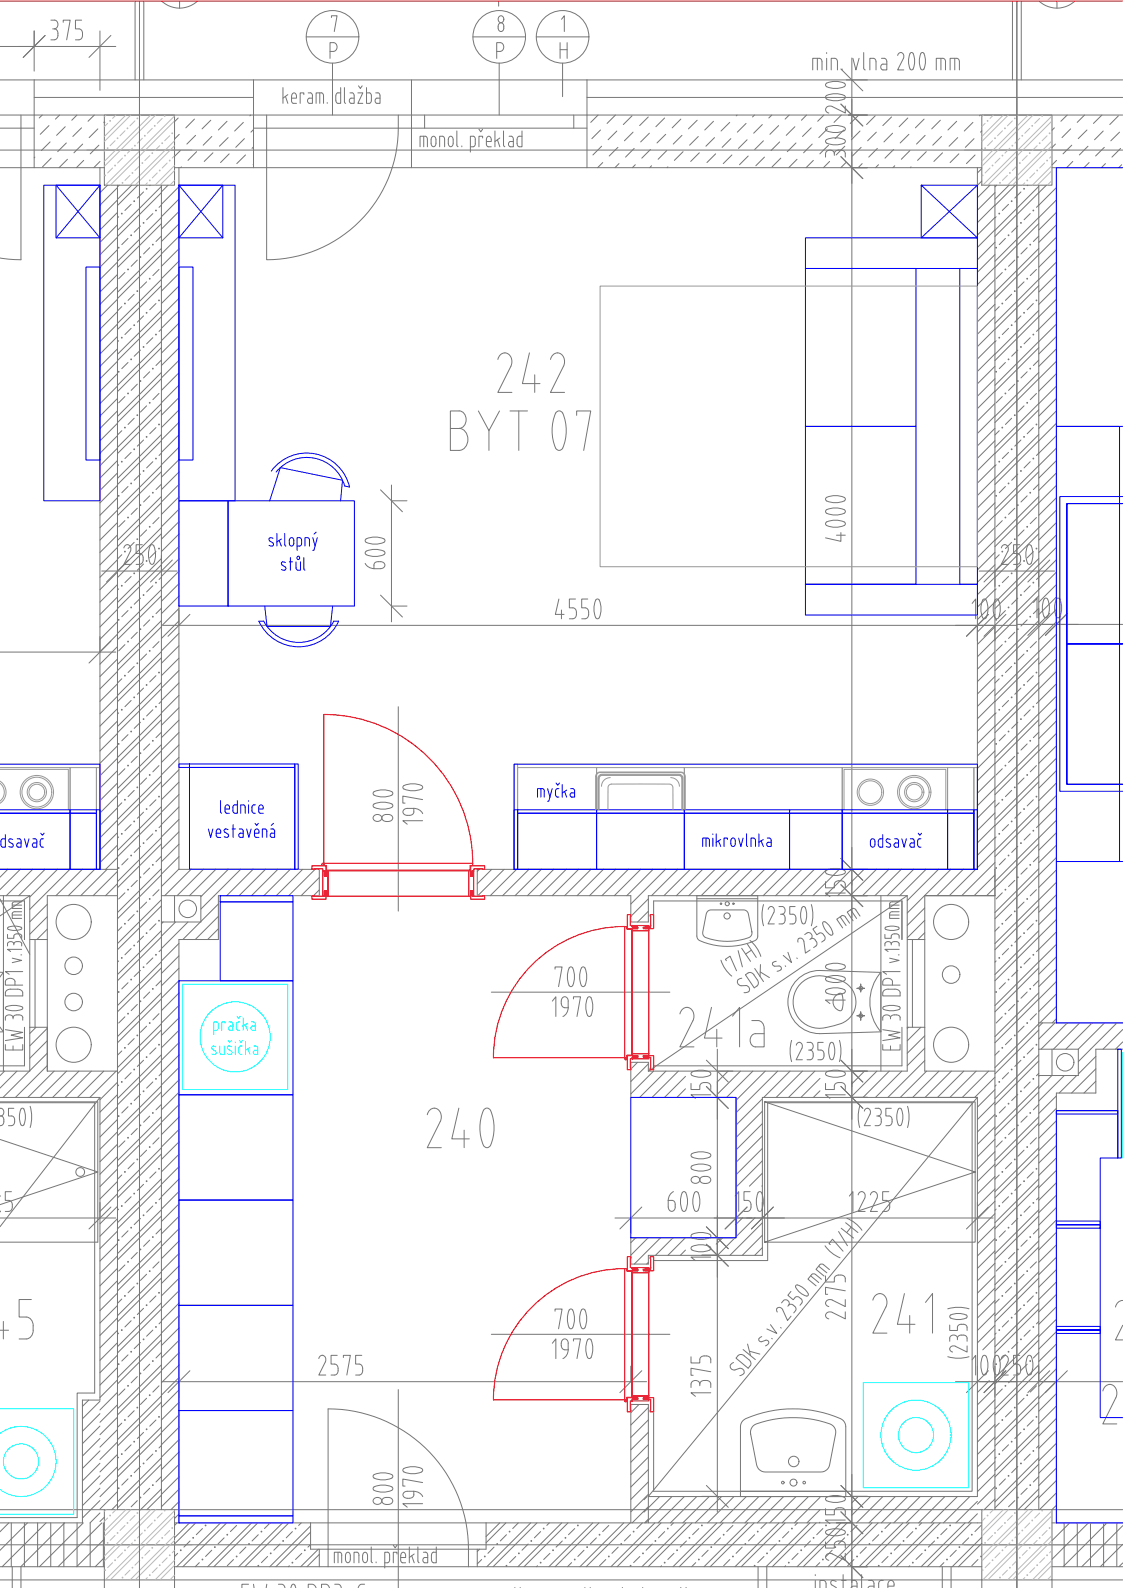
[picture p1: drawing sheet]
<svg xmlns="http://www.w3.org/2000/svg" width="297mm" height="420mm" viewBox="0 0 297 420" stroke-linecap="round" stroke-linejoin="round" font-family="sans-serif">
<defs><g id="words">
<text font-size="22.5" fill="#767676" x="111.1" y="307.6">240</text>
<g font-size="15.9" fill="#767676">
<text x="129.8" y="105.1">242</text>
<text x="178.2" y="278.3">241a</text>
</g>
<text font-size="15.4" fill="#767676" x="229" y="353.8">241</text>
<g font-size="15" fill="#767676">
<text x="107.2" y="221.2" transform="rotate(-90 107.2 221.2)">800</text>
<text x="107.2" y="402.2" transform="rotate(-90 107.2 402.2)">800</text>
</g>
<g font-size="12.8" fill="#767676">
<text x="144.3" y="271.6">1970</text>
<text x="141.8" y="354.2">700</text>
</g>
<g font-size="12.3" fill="#767676">
<text x="141.8" y="263.5">700</text>
<text x="144.3" y="361.9">1970</text>
</g>
<text font-size="7.1" fill="#767676" x="214.5" y="421.2">instalace</text>
<text font-size="3.5" fill="#767676" x="62.8" y="421.2">EW 30 DP3-C</text>
</g></defs>
<g fill="none" stroke="#767676" stroke-width=".26">
<path d="M0 12.3h30.6M9 8.2v10.6M13.5 5.3h.9M13.9 7.6a1.24 1.24 0 0 1 1.3 .5 1.24 1.24 0 0 1 .1 1.3v.3a.97 .97 0 0 1-.9 .8h-.9M14.4 5.3a1.18 1.18 0 0 1 .9 1.2 1.18 1.18 0 0 1-.9 1.1M16.7 5.9v-.6h1.9l-1 5.2M21.6 5.3h-1.6v2.3h.9a1.57 1.57 0 0 1 .9 1.5 1.57 1.57 0 0 1-.9 1.4h-.9M26.4 8.2v15.7M35.7 .3v20.8M36.9 .3v419.9M38 .3v20.8M42.8 .3a6.9 6.9 0 0 0 9.4 0"/>
<path d="M47.5 .3v1.9M81 9.8h13.9M87.3 13.6h.9a1.18 1.18 0 0 0 1-1.2 1.18 1.18 0 0 0-1-1.1h-.9v4.2M87.7 4.6v-.4h1.5l-.8 4.1M87.9 16.7v13.7M125.1 9.8h13.9M131.4 13.6h.9a1.18 1.18 0 0 0 .9-1.2 1.18 1.18 0 0 0-.9-1.1h-.9v4.2M131.9 .3v1.3M132 4.4a.81 .81 0 0 1 1.1 .2 .81 .81 0 0 1 0 1 .81 .81 0 0 1-1.1 .1 1.07 1.07 0 0 1 0-1.3zM132 6.3a.74 .74 0 0 1 .9-.2 .74 .74 0 0 1 .4 .9 .87 .87 0 0 1-.2 1 .87 .87 0 0 1-1.1 .1l-.2-.7zM132 16.7v13.7M141.8 9.8h14"/>
<path d="M148.1 11.3v4.2M148.1 13.1h1.9M148.5 5.1l.8-.9v4.1M148.8 16.7v8.9M150 11.3v4.2M215 18.5v-3.1h1.7a.82 .82 0 0 1 .7 .9v2.2M216.2 15.4v3.1M218.7 13.9v.3M218.7 15.4v3.1M219.9 18.5v-3.1h.9a.82 .82 0 0 1 .7 .9v2.2M222.7 18.2v.3M225.3 15.3v20.9"/>
<path d="M225.6 15.4l.8 3.1 .8-3.1M228.5 13.9v4.1l.4 .5M230.1 18.5v-3.1h.9a.82 .82 0 0 1 .7 .9v2.2M233.2 15.4h.6M233.6 17h1M233.9 15.4a.82 .82 0 0 1 .7 .9v2.2h-1a.8 .8 0 0 1-.6-.8 .8 .8 0 0 1 .6-.7M237.4 14.7a.86 .86 0 0 1 1.2-.7 .86 .86 0 0 1 .4 1.2l-1.6 3.3h1.7M241.5 14.2l.4 1.7v1.2l-.4 1.1M241.5 14.1l-.5-.2a4.3 4.3 0 0 0 0 4.6l.5-.3M243.7 14l.4-.1a4.3 4.3 0 0 1 0 4.6h-.3a4.5 4.5 0 0 1-.1-4.5zM248.9 15.4v3.1M249.4 15.4h-1.8v3.1"/>
<path d="M249.4 15.4a.82 .82 0 0 1 .7 .9v2.2M251.3 18.5v-3.1h1.7a.82 .82 0 0 1 .8 .9v2.2M252.5 15.4v3.1M267.8 .3v20.8M269 .3v419.9M270.1 .3v20.8M274.8 .3a6.9 6.9 0 0 0 9.5 0M279.6 .3v1.9M0 39.7h297M0 30.4h297M0 21.1h297M0 33.9h9"/>
<path d="M5.5 30.4v38.3l-5.5-.4M9 21.1v23.3M9 25.8h58.1M11.2 30.4l-.8 .8M13 33.2l-2.4 2.3M13.3 37.5l-2.4 2.3M15.8 30.4l-1.1 1.1M17.3 33.5l-2.3 2.3M17.5 37.8l-2.2 2.3M20.4 30.4l-1.4 1.4M21.6 33.8l-2.3 2.3M21.9 38.1l-2.3 2.3"/>
<path d="M25 30.4l-1.7 1.7M25.9 34.1l-2.3 2.3M26.2 38.4l-2.3 2.3M47.1 31.2l-.9 1M47.4 35.5l-1.2 1.3M47.7 39.8l-1.5 1.6M51.4 31.5l-2.3 2.3M51.7 35.8l-2.3 2.3M55.8 31.8l-2.4 2.3M56 36.1l-2.3 2.3M60 32.1l-2.2 2.3M60.3 36.4l-2.3 2.3"/>
<path d="M64.4 32.4l-2.3 2.3M64.6 36.7l-2.2 2.3M66.3 30.4l-.2 .2M67.1 33.9h88.2M67.1 21.1v23.3M67.1 34.3l-.7 .7M67.1 38.9l-.4 .4M70.5 30.4v38.3a34.8 34.8 0 0 0 34.8-34.8v-3.5M74.8 23.2v4.1M75.5 25.5l.6 1.8M76.1 25l-1.3 1M77.1 26h1.3v-.5a.7 .7 0 0 0-.6-.9 .7 .7 0 0 0-.7 .9v1.4l.5 .4"/>
<path d="M77.6 27.3h.8M80.4 25v-.4h-1v2.7M81.5 24.6h.6M81.8 26h.8M81.8 26a.72 .72 0 0 0-.5 .7 .72 .72 0 0 0 .5 .6M82.1 24.6l.5 .5v2.2h-.8M84.6 24.6v2.7M85 24.6h-1.4v2.7M85 24.6l.5 .5 .1 2.2M86.6 27.1v.2M89.4 24.6h.7M90.1 23.2v4.1h-.9l-.3-.5v-1.7l.5-.5"/>
<path d="M91.1 23.2v3.7l.3 .4M92.6 24.6h.5M93.1 24.6l.5 .5 .1 2.2h-.8a.73 .73 0 0 1-.5-.6 .73 .73 0 0 1 .5-.7h.8M94.7 24.6h1.3l-1.3 2.7h1.3M94.8 22.7l.5 .7 .5-.7M96.9 23.2v4.1h.8a.72 .72 0 0 0 .5-.8v-1.4l-.5-.5M96.9 24.6h.8M99.4 24.6h.5M100 24.6l.5 .5v2.2h-.8a.73 .73 0 0 1-.5-.6 .73 .73 0 0 1 .5-.7h.8M108.8 21.1v23.3M112.1 36v2.8M112.3 30.4v3.5"/>
<path d="M113.1 36.9v1.9M113.1 36.9a.72 .72 0 0 0-.6-.9h-1.4v2.8M114.2 36.3a.65 .65 0 0 1 .8-.1 .65 .65 0 0 1 .3 .8 1.68 1.68 0 0 1-.4 1.7 .68 .68 0 0 1-.7-.1 .68 .68 0 0 1-.2-.7zM117.6 36.9a.72 .72 0 0 0-.6-.9h-.7v2.8M117.6 36.9v1.9M118.8 36.3a.65 .65 0 0 1 .8-.1 .65 .65 0 0 1 .3 .8 1.68 1.68 0 0 1-.4 1.7 .68 .68 0 0 1-.7-.1 .68 .68 0 0 1-.2-.7zM120.8 34.6v3.8l.4 .4M122.2 38.6v.2M125.7 36.9l-.1 1.7-.4 .2h-.8M125.7 36.9a.72 .72 0 0 0-.5-.9h-.8v4.2M126.7 34.2l.5 .7 .5-.7M127.7 36.5v-.5h-1v2.8"/>
<path d="M128.7 37.4h1.2v-.4a.69 .69 0 0 0-.6-1 .69 .69 0 0 0-.6 1l.1 1.6 1.1 .2M130.9 34.6v4.2M131.6 37l.6 1.8M132.2 36.5l-1.3 .9M133.2 34.6v3.8l.3 .4M134.7 36l.7 .1 .4 .8M135.8 36.9v1.9h-.8a.74 .74 0 0 1-.5-.7 .74 .74 0 0 1 .5-.7h.8M138.1 34.6v4.2h-.8l-.4-.2-.1-1.7M138.1 36l-1 .1-.3 .8M151.8 30.4v3.5M155.3 21.1v23.3M155.3 25.8h141.7"/>
<path d="M158.2 30.4l-1.9 2M158.8 34.4l-2.3 2.3M159.1 38.7l-2.3 2.3M162.8 30.4l-2.2 2.3M163.2 34.7l-2.4 2.3M163.4 39l-2.3 2.3M167.2 30.6l-2.3 2.4M167.4 35l-2.2 2.3M167.7 39.3l-2.2 2.3M171.5 30.9l-2.3 2.3M171.8 35.2l-2.3 2.3M172.1 39.6l-2.3 2.2"/>
<path d="M175.8 31.2l-2.3 2.3M176.1 35.5l-2.3 2.3M176.4 39.8l-2.3 2.3M180.1 31.5l-2.3 2.3M180.4 35.8l-2.3 2.3M184.4 31.8l-2.3 2.3M184.7 36.1l-2.3 2.3M188.7 32.1l-2.3 2.3M189 36.4l-2.3 2.3M193 32.4l-2.3 2.3M193.3 36.7l-2.3 2.3M195 30.4l-.3 .2"/>
<path d="M197.3 32.7l-2.3 2.3M197.6 37l-2.3 2.3M199.6 30.4l-.5 .5M201.6 33l-2.3 2.2M201.9 37.3l-2.3 2.3M204.2 30.4l-.9 .8M206 33.2l-2.4 2.3M206.2 37.5l-2.3 2.3M208.7 30.4l-1 1.1M210.2 33.5l-2.2 2.3M210.5 37.8l-2.3 2.3M213.3 30.4l-1.3 1.4"/>
<path d="M214.6 33.8l-2.3 2.3M214.8 38.1l-2.2 2.3M217.9 30.4l-1.6 1.7M218.5 37.1a5 5 0 0 1 5.1 .1v.4a4.8 4.8 0 0 1-5.2 0zM218.5 33.8a5 5 0 0 1 5.1 .2v.3a4.8 4.8 0 0 1-5.2 0zM218.5 25.4a5 5 0 0 1 5.1 .1v.4a4.8 4.8 0 0 1-5.2 0zM218.5 22.1a5 5 0 0 1 5.1 .2v.3a4.8 4.8 0 0 1-5.2 0zM218.9 34.1l-2.3 2.3M219.2 38.4l-2.3 2.3M221.8 39.7l-.3 .1a.97 .97 0 0 0-.8 .8 1.18 1.18 0 0 0-1.2-.9 1.18 1.18 0 0 0-1.1 .9M222.4 39.7l.4 .1a.97 .97 0 0 1 .8 .8M222.5 30.4l-1.9 2"/>
<path d="M223.2 34.4l-2.3 2.3M223.5 38.7l-2.3 2.3M223.6 28v1.9l-3.5-1.7a1.02 1.02 0 0 0-1.4 .1 1.02 1.02 0 0 0 .2 1.5l.3 .1M225.3 26.2v394M227.1 30.4l-2.2 2.3M227.5 34.7l-2.3 2.3M227.8 39l-2.3 2.3M231.5 30.6l-2.3 2.4M231.8 35l-2.3 2.3M232.1 39.3l-2.3 2.3M235.8 30.9l-2.3 2.3M236.1 35.2l-2.3 2.3"/>
<path d="M236.4 39.6l-2.3 2.2M240.1 31.2l-2.3 2.3M240.4 35.5l-2.3 2.3M240.7 39.8l-2.3 2.3M244.4 31.5l-2.3 2.3M244.7 35.8l-2.3 2.3M248.7 31.8l-2.3 2.3M249 36.1l-2.3 2.3M253 32.1l-2.3 2.3M253.3 36.4l-2.3 2.3M257.3 32.4l-2.2 2.3M257.6 36.7l-2.3 2.3"/>
<path d="M259.3 30.4l-.2 .2M259.7 34.6l-.3 .4M259.7 39.2v.1M278.9 33.8l-.6 .7M279.2 38.1l-.9 1M282.3 30.4l-1.7 1.7M283.2 34.1l-2.3 2.3M283.5 38.4l-2.3 2.3M286.9 30.4l-2 2M287.5 34.4l-2.3 2.3M287.8 38.7l-2.3 2.3M291.5 30.4l-2.3 2.3"/>
<path d="M291.8 34.7l-2.3 2.3M292.1 39l-2.3 2.3M295.8 30.6l-2.3 2.4M296.1 35l-2.3 2.3M296.4 39.3l-2.3 2.3M0 44.4h27.6M9.2 41.6l-.2 .2M13.5 41.8l-2.3 2.4M17.8 42.1l-2.2 2.3M22.1 42.4l-1.9 2M26.4 44.4v185.6M26.5 42.7l-1.7 1.7"/>
<path d="M28.4 49l-2 2M31.1 49v188M31.1 49.6l-4.7 4.7M31.1 52.9l-4.7 4.7M31.1 56.2l-4.7 4.7M31.1 59.5l-4.7 4.6M31.4 57.3l-.3 .4M31.5 49l-.4 .4M34.7 54.1l-1.7 1.6M34.8 49l-3.7 3.7M36.4 49l-5.3 5.4M37.1 59.8l-1.6 1.6"/>
<path d="M38 50.8l-1.7 1.6M39.7 49l-.1 .1M40.4 56.5l-1.6 1.6M42.7 49.3l-11.6 11.6M42.7 57.5l-11.6 11.6M42.7 51l-11.6 11.6M42.7 59.2l-11.6 11.6M42.7 49v188M42.7 54.3l-.6 .6M44.4 49l-1.7 1.8M46.2 44.4h20.9M47.3 44.4v185.6h37.2v7h-26.7v11.6h-10.5v154.3"/>
<path d="M47.3 49.4l-4.6 4.7M47.3 52.7l-4.6 4.6M47.3 56l-4.6 4.6M47.3 59.2l-4.6 4.7M48 44.2l-.2 .2M52 40.1l-2.3 2.3M56.3 40.4l-2.3 2.3M60.6 40.7l-2.3 2.3M64.9 41l-2.3 2.3M67.1 44.4h88.2M67.1 43.5l-.1 .1M155.3 44.4h104.4"/>
<path d="M159.4 43l-1.3 1.4M163.7 43.3l-1 1.1M168 43.6l-.7 .8M172.3 43.9l-.4 .5M176.7 44.2l-.3 .2M180.7 40.1l-2.3 2.3M185 40.4l-2.3 2.3M189.3 40.7l-2.3 2.3M193.6 41l-2.3 2.3M197.9 41.3l-2.3 2.3M202.2 41.6l-2.3 2.3M206.5 41.8l-2.3 2.4"/>
<path d="M210.8 42.1l-2.2 2.3M215.1 42.4l-1.9 2M218.4 40.6v1M219.4 42.7l-1.6 1.7M220.7 40.6v.5M223.6 40.6v1M223.8 43l-1.4 1.4M228 43.3l-1 1.1M232.4 43.6l-.8 .8M236.7 43.9l-.5 .5M241 44.2l-.2 .2M245 40.1l-2.3 2.3"/>
<path d="M249.3 40.4l-2.3 2.3M253.6 40.7l-2.3 2.3M257.9 41l-2.3 2.3M258.5 44.4v185.6h-132.3v7h40.7v6.9h4.6v-6.9h68.5M259.7 44.6l-1.2 1.2M259.7 47.9l-1.2 1.1M261.9 49l-3.4 3.3M263.2 49v188M263.2 51l-4.7 4.6M263.2 54.3l-4.7 4.6M263.2 57.5l-4.7 4.7M263.5 57.3l-.3 .4"/>
<path d="M263.6 49l-.4 .4M266.8 54.1l-1.7 1.6M266.9 49l-3.7 3.7M268.5 49l-5.3 5.4M269.2 59.8l-1.6 1.6M270 50.8l-1.6 1.6M271.8 49l-.1 .1M272.5 56.5l-1.6 1.6M274.8 49.3l-11.6 11.6M274.8 57.5l-11.6 11.6M274.8 59.2l-11.6 11.6M274.8 49v228.6"/>
<path d="M276.8 49l-13.6 13.6M278.3 44.4h18.7M279.4 44.4v226.2M279.4 49.6l-5.2 5.3M279.4 52.9l-4.6 4.7M279.4 56.2l-4.6 4.7M279.4 59.5l-4.6 4.6M279.5 42.4l-1.2 1.2M283.8 42.7l-1.7 1.7M288.1 43l-1.4 1.4M292.4 43.3l-1.1 1.1M296.7 43.6l-.8 .8"/>
<path d="M31.1 62.8l-4.7 4.6M31.1 66.1l-4.7 4.6M31.1 69.3l-4.7 4.7M31.1 72.6l-4.7 4.7M31.1 75.9l-4.7 4.6M31.1 79.2l-4.7 4.6M33 72.1l-1.6 1.6M33.9 63.1l-1.7 1.6M35.5 77.9l-1.6 1.6M36.3 68.8l-1.6 1.7M38.8 74.6l-1.7 1.6M39.6 65.5l-1.6 1.7"/>
<path d="M42.1 71.3l-1.7 1.6M42.7 65.7l-11.6 11.6M42.7 73.9l-11.6 11.7M42.7 67.4l-11.6 11.6M42.7 75.6l-11.6 11.6M42.7 62.5l-1.4 1.4M47.3 62.5l-4.6 4.7M47.3 65.8l-4.6 4.7M47.3 69.1l-4.6 4.6M47.3 72.4l-4.6 4.6M47.3 75.7l-4.6 4.6M47.3 79l-4.6 4.6"/>
<path d="M263.2 60.8l-4.7 4.7M263.2 64.1l-4.7 4.6M263.2 67.4l-4.7 4.6M263.2 70.7l-4.7 4.6M263.2 74l-4.7 4.6M263.2 77.2l-4.7 4.7M265.1 72.1l-1.6 1.6M265.9 63.1l-1.6 1.6M267.6 77.9l-1.7 1.6M268.4 68.8l-1.6 1.7M270.9 74.6l-1.7 1.6M271.7 65.5l-1.7 1.7"/>
<path d="M274.2 71.3l-1.7 1.6M274.8 65.7l-11.6 11.6M274.8 73.9l-11.6 11.7M274.8 67.4l-11.6 11.6M274.8 75.6l-11.6 11.6M274.8 62.5l-1.5 1.4M279.4 62.8l-4.6 4.6M279.4 66.1l-4.6 4.6M279.4 69.3l-4.6 4.7M279.4 72.6l-4.6 4.7M279.4 75.9l-4.6 4.6M279.4 79.2l-4.6 4.6"/>
<path d="M31.1 82.5l-4.7 4.6M31.1 85.7l-4.7 4.7M31.1 89l-4.7 4.7M31.1 92.3l-4.7 4.6M31.1 95.6l-4.7 4.6M31.1 98.9l-4.7 4.6M31.4 90.1l-.3 .4M32.2 81.1l-1.1 1.2M33.9 95.9l-1.7 1.6M34.7 86.9l-1.7 1.6M37.1 92.6l-1.6 1.7M38 83.6l-1.7 1.6"/>
<path d="M39.6 98.4l-1.6 1.6M40.4 89.3l-1.6 1.7M41.3 80.3l-1.7 1.7M42.7 82.1l-11.6 11.6M42.7 90.4l-11.6 11.6M42.7 98.6l-11.6 11.6M42.7 83.8l-11.6 11.6M42.7 92l-11.6 11.6M42.7 87.1l-.6 .6M42.7 95.3l-1.4 1.4M47.3 82.2l-4.6 4.7M47.3 85.5l-4.6 4.6"/>
<path d="M47.3 88.8l-4.6 4.6M47.3 92.1l-4.6 4.6M47.3 95.4l-4.6 4.6M47.3 98.6l-4.6 4.7M263.2 80.5l-4.7 4.7M263.2 83.8l-4.7 4.6M263.2 87.1l-4.7 4.6M263.2 90.4l-4.7 4.6M263.2 93.6l-4.7 4.7M263.2 96.9l-4.7 4.7M263.5 90.1l-.3 .4M264.3 81.1l-1.1 1.2"/>
<path d="M265.9 95.9l-1.6 1.6M266.8 86.9l-1.7 1.6M269.2 92.6l-1.6 1.7M270 83.6l-1.6 1.6M271.7 98.4l-1.7 1.6M272.5 89.3l-1.6 1.7M273.3 80.3l-1.6 1.7M274.8 82.1l-11.6 11.6M274.8 90.4l-11.6 11.6M274.8 98.6l-11.6 11.6M274.8 83.8l-11.6 11.6M274.8 92l-11.6 11.6"/>
<path d="M274.8 95.3l-1.5 1.4M279.4 82.5l-5.2 5.2M279.4 85.7l-4.6 4.7M279.4 89l-4.6 4.7M279.4 92.3l-4.6 4.6M279.4 95.6l-4.6 4.6M279.4 98.9l-4.6 4.6M31.1 102.2l-4.7 4.6M31.1 105.4l-4.7 4.7M31.1 108.7l-4.7 4.7M31.1 112l-4.7 4.6M31.1 115.3l-4.7 4.6"/>
<path d="M31.1 118.6l-4.7 4.6M32.2 114l-1.1 1.1M33 104.9l-1.6 1.7M34.7 119.7l-1.7 1.6M35.5 110.7l-1.6 1.6M36.3 101.6l-1.6 1.7M38 116.4l-1.7 1.6M38.8 107.4l-1.7 1.6M41.3 113.1l-1.7 1.7M42.1 104.1l-1.7 1.6M42.7 106.8l-11.6 11.6M42.7 115l-11.6 11.6"/>
<path d="M42.7 100.2l-11.6 11.6M42.7 108.4l-11.6 11.6M42.7 116.6l-11.6 11.6M42.7 119.9l-.6 .6M47.3 101.9l-4.6 4.7M47.3 105.2l-4.6 4.7M47.3 108.5l-4.6 4.6M47.3 111.8l-4.6 4.6M47.3 115.1l-4.6 4.6M47.3 118.3l-4.6 4.7M119.1 113.4h2.3M121.4 108.7h-2.3v10.5h2.3"/>
<path d="M121.4 108.7a2.38 2.38 0 0 1 1.9 2.3 2.38 2.38 0 0 1-1.9 2.3 3 3 0 0 1 1.5 5.2l-.9 .6-.6 .1M126.5 108.7l2.8 5.2 2.8-5.2M129.3 113.9v5.3M137.2 108.7v10.5M147 109.3a12 12 0 0 0 0 9.3M148.8 109.3a11.5 11.5 0 0 1-.2 9.5l-.4 .3h-.6l-.6-.5M152.5 109.9v-1.2h3.8l-1.9 10.5M263.2 100.2l-4.7 4.6M263.2 103.5l-4.7 4.6M263.2 106.8l-4.7 4.6M263.2 110l-4.7 4.7M263.2 113.3l-4.7 4.7"/>
<path d="M263.2 116.6l-4.7 4.7M263.2 119.9l-4.7 4.6M264.3 114l-1.1 1.1M265.1 104.9l-1.6 1.7M266.8 119.7l-1.7 1.6M267.6 110.7l-1.7 1.6M268.4 101.6l-1.6 1.7M270 116.4l-1.6 1.6M270.9 107.4l-1.7 1.6M273.3 113.1l-1.6 1.7M274.2 104.1l-1.7 1.6M274.8 115l-11.6 11.6"/>
<path d="M274.8 100.2l-11.6 11.6M274.8 108.4l-11.6 11.6M274.8 116.6l-11.6 11.6M274.8 119.9l-.6 .6M279.4 102.2l-16.2 16.2M279.4 118.6l-16.2 16.2M279.4 105.4l-4.6 4.7M279.4 108.7l-4.6 4.7M279.4 112l-4.6 4.6M279.4 115.3l-4.6 4.6M31.1 121.9l-4.7 4.6M31.1 125.1l-4.7 4.7"/>
<path d="M31.1 128.4l-4.7 4.7M31.1 131.7l-4.7 4.6M31.1 135l-4.7 4.6M31.1 138.3l-4.7 4.6M31.4 123l-.3 .3M33 137.8l-1.6 1.6M33.9 128.7l-1.7 1.7M36.3 134.5l-1.6 1.6M37.1 125.4l-1.6 1.7M39.6 131.2l-1.6 1.6M40.4 122.2l-1.6 1.6M42.1 136.9l-1.7 1.7"/>
<path d="M42.7 123.2l-11.6 11.6M42.7 131.4l-11.6 11.6M42.7 139.6l-11.6 11.6M42.7 124.8l-11.6 11.6M42.7 133l-11.6 11.6M42.7 128.1l-1.4 1.4M47.3 121.6l-4.6 4.7M47.3 124.9l-4.6 4.6M47.3 128.2l-4.6 4.6M47.3 131.5l-4.6 4.6M47.3 134.7l-4.6 4.7M47.3 138l-4.6 4.7"/>
<path d="M103.5 132.5h4.2M103.5 128.3v36.2M218.5 138.2a5 5 0 0 1 5.1 .2v.3a4.8 4.8 0 0 1-5.2 0zM218.5 135a5 5 0 0 1 5.1 .2v.3a4.8 4.8 0 0 1-5.2 0zM218.5 131.7a5 5 0 0 1 5.1 .2v.3a4.8 4.8 0 0 1-5.2 0zM263.2 123.2l-4.7 4.6M263.2 126.5l-4.7 4.6M263.2 129.8l-4.7 4.6M263.2 133l-4.7 4.7M263.2 136.3l-4.7 4.6M263.2 139.6l-4.7 4.6M263.5 123l-.3 .3"/>
<path d="M265.1 137.8l-1.6 1.6M265.9 128.7l-1.6 1.7M268.4 134.5l-1.6 1.6M269.2 125.4l-1.6 1.7M271.7 131.2l-1.7 1.6M272.5 122.2l-1.6 1.6M274.2 136.9l-1.7 1.7M274.8 131.4l-11.6 11.6M274.8 124.8l-11.6 11.6M274.8 128.1l-1.5 1.4M279.4 135l-16.2 16.2M279.4 128.4l-16.2 16.2"/>
<path d="M279.4 121.9l-4.6 4.6M279.4 125.1l-4.6 4.7M279.4 131.7l-4.6 4.6M279.4 138.3l-4.6 4.6M26.9 151.1h20M31.1 141.5l-4.7 4.7M31.1 144.8l-4.7 4.7M31.1 148.1l-4.7 4.6M31.1 151.4l-4.7 4.6M31.1 154.7l-4.7 4.6M31.1 157.9l-4.7 4.7M31.4 155.8l-.3 .3"/>
<path d="M32.2 146.8l-1.1 1.1M32.8 145a.98 .98 0 0 1 1.2-.8 .98 .98 0 0 1 .6 1.4l-.1 .3M34.5 145.9l-1.7 3.4h1.8M34.7 152.5l-1.7 1.7M35.5 143.5l-1.6 1.6M37.1 158.3l-1.6 1.6M37.6 144.1h-1.6v2.3h.9a1.57 1.57 0 0 1 1 1.5 1.57 1.57 0 0 1-1 1.4h-.9M38 149.2l-1.7 1.7M38.8 140.2l-1.7 1.7M39.9 144.2l.5-.1a4.7 4.7 0 0 1 0 5.2h-.4a5 5 0 0 1-.1-5.1zM40.4 155l-1.6 1.6M41.3 145.9l-1.7 1.7"/>
<path d="M42.7 147.8l-11.6 11.6M42.7 156l-11.6 11.6M42.7 141.2l-11.6 11.6M42.7 149.4l-11.6 11.6M42.7 157.6l-11.6 11.6M42.7 152.7l-.6 .6M47.3 141.3l-4.6 4.6M47.3 144.6l-4.6 4.6M47.3 147.9l-4.6 4.6M47.3 151.2l-4.6 4.6M47.3 154.4l-4.6 4.7M47.3 157.7l-4.6 4.7"/>
<path d="M96.6 149.1l.9 .9 1.4 .4M100.1 148.6h.6a.94 .94 0 0 1 1.1 .9 .94 .94 0 0 1-1.1 1M100.1 148.6l-.6 .1-.5 .4-.1 1.4h1.7M101.5 145.8a5.2 5.2 0 0 0-4.9 .3v.4a4.9 4.9 0 0 0 4.9 .3M101.5 142.6a5.2 5.2 0 0 0-4.9 .3v.3a4.9 4.9 0 0 0 4.9 .3M101.5 145.8l.3 .5-.3 .5M101.5 142.6l.3 .4-.3 .5M147.8 158.5l-.9 4.1h2.3M152.2 158.5h-1.6v2.3h.9a1.57 1.57 0 0 1 1 1.5 1.57 1.57 0 0 1-1 1.4h-.9M155.5 158.5h-1.6v2.3h.9a1.57 1.57 0 0 1 .9 1.5 1.57 1.57 0 0 1-.9 1.4h-.9M221.3 141.6h2.3M222.4 140.9v2.3l-4-.9"/>
<path d="M257.1 159.7l1-1.2v5.2M259 151.1h20M259.9 158.8l-.5 2 .1 1.3 .4 1.3M259.9 158.8l.3-.3h.4a5 5 0 0 1 .3 4.9M263.2 142.9l-4.7 4.6M263.2 146.2l-4.7 4.6M263.2 149.4l-4.7 4.7M263.2 152.7l-4.7 4.7M263.2 156l-4.7 4.6M263.2 159.3l-4.7 4.6M263.5 155.8l-.3 .3M264.3 146.8l-1.1 1.1"/>
<path d="M265.8 144.1a1.02 1.02 0 0 0-.9 .9M265.8 144.1a1.18 1.18 0 0 1 .8 1.8l-1.8 3.4h1.9M266.8 152.5l-1.7 1.7M267.6 143.5l-1.7 1.6M268.1 149.3h.9M269 146.4a1.57 1.57 0 0 1 1 1.5 1.57 1.57 0 0 1-1 1.4M269.2 158.3l-1.6 1.6M269.7 144.1h-1.6v2.3h.9M270 149.2l-1.6 1.7M270.9 140.2l-1.7 1.7M271.9 144.2l.6-.1a4.7 4.7 0 0 1 0 5.2h-.4a5 5 0 0 1-.2-5.1zM272.5 155l-1.6 1.6"/>
<path d="M273.3 145.9l-1.6 1.7M273.4 159.4l.9-1.1v5.2M274.8 147.8l-11.6 11.6M274.8 141.2l-11.6 11.6M274.8 157.6l-11.6 11.6M274.8 152.7l-.6 .6M276.2 158.5a5.2 5.2 0 0 0 .3 4.9h.3a4.9 4.9 0 0 0 .3-4.9M276.2 158.5l.4-.3 .5 .3M279.4 158.5a5.2 5.2 0 0 0 .3 4.9h.4a4.9 4.9 0 0 0 .2-4.9M279.4 158.5l.5-.3 .4 .3M279.4 151.4l-16.2 16.2M279.4 144.8l-16.2 16.2"/>
<path d="M279.4 141.5l-4.6 4.7M279.4 148.1l-4.6 4.6M279.4 154.7l-4.6 4.6M279.4 157.9l-4.6 4.7M0 172.5h30.6M31.1 161.2l-4.7 4.7M31.1 164.5l-4.7 4.7M31.1 167.8l-4.7 4.6M31.1 171.1l-4.7 4.6M31.1 174.4l-4.7 4.6M31.1 177.7l-4.7 4.6M32.2 179.6l-1.1 1.1"/>
<path d="M33 170.6l-1.6 1.6M33.9 161.5l-1.7 1.7M35.5 176.3l-1.6 1.6M36.3 167.3l-1.6 1.6M38.8 173l-1.7 1.7M39.6 164l-1.6 1.7M41.3 178.8l-1.7 1.6M42.1 169.8l-1.7 1.6M42.7 164.2l-11.6 11.6M42.7 172.4l-11.6 11.6M42.7 165.8l-11.6 11.6M42.7 174.1l-11.6 11.6"/>
<path d="M42.7 160.9l-1.4 1.5M43.2 165.5h219.5M47.3 164.3l-4.6 4.6M47.3 161l-4.6 4.7M47.3 167.6l-4.6 4.6M47.3 170.9l-4.6 4.6M47.3 174.1l-4.6 4.7M47.3 177.4l-4.6 4.7M103.5 160.4h4.2M148.5 161.4v2.3M157.6 163.4a5.2 5.2 0 0 1 .3-4.9h.3a5 5 0 0 1 .3 4.9M157.6 163.4l.4 .3 .5-.3"/>
<path d="M252.7 165.5h16.3M259.9 163.4l.5 .3 .4-.3M263.2 162.6l-4.7 4.6M263.2 165.8l-4.7 4.7M263.2 169.1l-4.7 4.7M263.2 172.4l-4.7 4.7M263.2 175.7l-4.7 4.6M263.2 179l-4.7 4.6M263.2 163.4a5.2 5.2 0 0 1 .3-4.9h.3a5 5 0 0 1 .3 4.9M263.2 163.4l.4 .3 .5-.3M264.3 179.6l-1.1 1.1M265.1 170.6l-1.6 1.6"/>
<path d="M265.9 161.5l-1.6 1.7M267.6 176.3l-1.7 1.6M268.4 167.3l-1.6 1.6M269 165.2h16.2M270.9 173l-1.7 1.7M271.7 164l-1.7 1.7M273.3 178.8l-1.6 1.6M274.2 169.8l-1.7 1.6M274.8 164.2l-11.6 11.6M274.8 172.4l-11.6 11.6M274.8 165.8l-11.6 11.6M274.8 174.1l-11.6 11.6"/>
<path d="M274.8 160.9l-1.5 1.5M275.2 165.2h21.8M279.4 161.2l-4.6 4.7M279.4 164.5l-4.6 4.7M279.4 167.8l-4.6 4.6M279.4 171.1l-4.6 4.6M279.4 174.4l-4.6 4.6M279.4 177.7l-4.6 4.6M31.1 180.9l-4.7 4.7M31.1 184.2l-4.7 4.6M31.1 187.5l-4.7 4.6M31.1 190.8l-4.7 4.6"/>
<path d="M31.1 194.1l-4.7 4.6M31.1 197.3l-4.7 4.7M31.4 188.6l-.3 .3M33.9 194.4l-1.7 1.6M34.7 185.3l-1.7 1.7M37.1 191.1l-1.6 1.6M38 182.1l-1.7 1.6M39.6 196.8l-1.6 1.7M40.4 187.8l-1.6 1.6M42.7 180.6l-11.6 11.6M42.7 188.8l-11.6 11.6M42.7 197l-11.6 11.6"/>
<path d="M42.7 182.3l-11.6 11.6M42.7 190.5l-11.6 11.6M42.7 198.7l-11.6 11.6M42.7 185.5l-.6 .7M42.7 193.7l-1.4 1.5M47.3 180.7l-4.6 4.6M47.3 184l-4.6 4.6M47.3 187.3l-4.6 4.6M47.3 190.5l-4.6 4.7M47.3 193.8l-4.6 4.7M47.3 197.1l-4.6 4.6M105.3 187v54.1"/>
<path d="M263.2 182.3l-4.7 4.6M263.2 185.5l-4.7 4.7M263.2 188.8l-4.7 4.7M263.2 192.1l-4.7 4.6M263.2 195.4l-4.7 4.6M263.2 198.7l-4.7 4.6M263.5 188.6l-.3 .3M265.9 194.4l-1.6 1.6M266.8 185.3l-1.7 1.7M269.2 191.1l-1.6 1.6M270 182.1l-1.6 1.6M271.7 196.8l-1.7 1.7"/>
<path d="M272.5 187.8l-1.6 1.6M274.8 180.6l-11.6 11.6M274.8 197l-11.6 11.6M274.8 182.3l-11.6 11.6M274.8 190.5l-11.6 11.6M274.8 198.7l-11.6 11.6M274.8 193.7l-1.5 1.5M279.4 184.2l-16.2 16.2M279.4 180.9l-5.2 5.3M279.4 187.5l-4.6 4.6M279.4 190.8l-4.6 4.6M279.4 194.1l-4.6 4.6"/>
<path d="M279.4 197.3l-4.6 4.7M31.1 200.6l-4.7 4.7M31.1 203.9l-4.7 4.6M31.1 207.2l-4.7 4.6M31.1 210.5l-4.7 4.6M31.1 213.7l-4.7 4.7M31.1 217l-4.7 4.7M32.2 212.4l-1.1 1.2M33 203.4l-1.6 1.6M34.7 218.2l-1.7 1.6M35.5 209.1l-1.6 1.7M36.3 200.1l-1.6 1.6"/>
<path d="M38 214.9l-1.7 1.6M38.8 205.8l-1.7 1.7M41.3 211.6l-1.7 1.6M42.1 202.6l-1.7 1.6M42.7 205.2l-11.6 11.6M42.7 213.4l-11.6 11.6M42.7 206.9l-11.6 11.6M42.7 215.1l-11.6 11.6M42.7 218.4l-.6 .6M47.3 200.4l-4.6 4.6M47.3 203.7l-4.6 4.6M47.3 206.9l-4.6 4.7"/>
<path d="M47.3 210.2l-4.6 4.7M47.3 213.5l-4.6 4.7M47.3 216.8l-4.6 4.6M263.2 202l-4.7 4.6M263.2 205.2l-4.7 4.7M263.2 208.5l-4.7 4.7M263.2 211.8l-4.7 4.7M263.2 215.1l-4.7 4.6M263.2 218.4l-4.7 4.6M264.3 212.4l-1.1 1.2M265.1 203.4l-1.6 1.6M266.8 218.2l-1.7 1.6"/>
<path d="M267.6 209.1l-1.7 1.7M268.4 200.1l-1.6 1.6M270 214.9l-1.6 1.6M270.9 205.8l-1.7 1.7M273.3 211.6l-1.6 1.6M274.2 202.6l-1.7 1.6M274.8 213.4l-11.6 11.6M274.8 206.9l-11.6 11.6M274.8 215.1l-11.6 11.6M274.8 218.4l-.6 .6M279.4 200.6l-16.2 16.2M279.4 217l-16.2 16.3"/>
<path d="M279.4 203.9l-4.6 4.6M279.4 207.2l-4.6 4.6M279.4 210.5l-4.6 4.6M279.4 213.7l-4.6 4.7M0 237h7.9M0 230h31.1M0 238.4h6.5v10.2M0 237.8l7.9 14.7M.9 237v46.4M2.1 230l-2.1 2.1M3.2 239.5h2.5M5.4 230l-5.4 5.4"/>
<path d="M5.7 238.6h-2l-.5 .5v1.3h2.5M7.9 237v11.6M7.9 237l-7.9 5.3M8.6 230l-6.9 7M11.9 230l-6.9 7M12.5 239.3l-4.6 4.6M15.2 230l-7.3 7.3M18.5 230l-10.6 10.6M21.8 230l-7 7M25 230l-6.9 7M28.3 230l-6.9 7M31.1 237v162.4"/>
<path d="M31.1 237h-18.6v46.4h18.6M31.1 220.3l-4.7 4.7M31.1 223.6l-4.7 4.6M31.1 226.9l-3.2 3.1M31.1 230.5l-6.5 6.5M31.1 233.8l-3.2 3.2M31.4 221.4l-.3 .4M33 236.2l-1.6 1.6M33.9 227.2l-1.7 1.6M36.3 232.9l-1.6 1.7M37.1 223.9l-1.6 1.7M38.8 238.7l-1.7 1.6"/>
<path d="M39.6 229.7l-1.6 1.6M40.4 220.6l-1.6 1.7M42.1 235.4l-1.7 1.6M42.7 237v162.4M42.7 237h10.4v6.9h-10.4M42.7 221.6l-11.6 11.7M42.7 229.8l-11.6 11.6M42.7 238.1l-11.6 11.6M42.7 223.3l-11.6 11.6M42.7 231.5l-11.6 11.6M42.7 239.7l-11.6 11.6M42.7 226.6l-1.4 1.4"/>
<path d="M46.2 237v6.9M47.3 220.1l-4.6 4.6M47.3 223.4l-4.6 4.6M47.3 226.7l-4.6 4.6M47.3 229.9l-4.6 4.7M50.5 230l-6.9 7M53.8 230l-7 7M57.1 230l-7 7M57.8 239.2l-4.7 4.6M60.4 230l-7.3 7.3M63.6 230l-10.5 10.5M66.9 230l-6.9 7"/>
<path d="M70.2 230l-7 7M73.5 230l-7 7M76.8 230l-7 7M80.1 230l-7 7M83.3 230l-6.9 7M84.5 232.2l-4.8 4.8M84.5 235.5l-1.6 1.5M126.8 230l-.6 .6M130.1 230l-3.9 3.8M133.3 230l-6.9 7M136.6 230l-6.9 7M139.9 230l-7 7"/>
<path d="M143.2 230l-7 7M146.5 230l-7 7M149.8 230l-7 7M153 230l-6.9 7M156.3 230l-6.9 7M159.6 230l-7 7M162.9 230l-7 7M166.2 230l-7 7M169.5 230l-7 7M171.5 237.8l-4.6 4.7M172.7 230l-6.9 7M176 230l-9.1 9.2"/>
<path d="M179.3 230l-7 7M182.6 230l-7 7M184.3 237v10.7l.2 .6a2.34 2.34 0 0 0 1.8 1.1 17.5 17.5 0 0 0 13.8-.9l.3-.8v-10.7M184.3 237.8h16.1M185.9 230l-7 7M189.1 230l-6.9 7M192.4 230l-6.9 7M195.7 230l-7 7M199 230l-7 7M202 239.3a9.9 9.9 0 0 0 0 5.6M202.3 230l-7 7M205.5 230l-6.9 7"/>
<path d="M206 239.9l.9-.1a1.05 1.05 0 0 1 .8 1.1 1.05 1.05 0 0 1-.8 1M208.8 230l-6.9 7M210.3 239.9h-1.4v2a1.38 1.38 0 0 1 1.6 .7 1.38 1.38 0 0 1-.5 1.8l-1.1 .1M212.1 230l-7 7M212.3 240l.4-.1a4.3 4.3 0 0 1 0 4.5h-.3a4.5 4.5 0 0 1-.1-4.4zM214.6 239.3a9.9 9.9 0 0 1 0 5.6M215.4 230l-7 7M218.4 233.3v1.6h2.3v-.9a1.58 1.58 0 0 1 1.4-1 1.58 1.58 0 0 1 1.5 1v.9M218.5 230.4a5 5 0 0 1 5.1 .1v.4a4.8 4.8 0 0 1-5.2 0zM218.7 230l-7 7M222 230l-7 7M223.6 236.3h-5.2l1.1 .9"/>
<path d="M225.3 230l-7 7M225.3 224.2v18.6M228.5 230l-6.9 7M231.8 230l-6.9 7M233 237v46.4M235.1 230l-7 7M235.3 239.1v1.3h2.5M235.3 239.5h2.5M237.8 238.6h-2l-.5 .5M238.4 230l-7 7M240 237v11.6M240 237l-68.5 46.4"/>
<path d="M241.7 230l-7 7M244.9 230l-6.9 7M248.2 230l-8.2 8.3M251.5 230l-11.5 11.6M254.8 230l-7 7M258.1 230l-7 7M263.2 237v162.4M263.2 237h-18.6v46.4h18.6M263.2 221.6l-4.7 4.7M263.2 224.9l-4.7 4.7M263.2 228.2l-8.8 8.8M263.2 231.5l-5.5 5.5"/>
<path d="M263.2 234.8l-2.2 2.2M263.5 221.4l-.3 .4M265.1 236.2l-1.6 1.6M265.9 227.2l-1.6 1.6M268.4 232.9l-1.6 1.7M269.2 223.9l-1.6 1.7M270.9 238.7l-1.7 1.6M271.7 229.7l-1.7 1.6M272.5 220.6l-1.6 1.7M274.2 235.4l-1.7 1.6M274.8 229.8l-11.6 11.6M274.8 223.3l-11.6 11.6"/>
<path d="M274.8 239.7l-11.6 11.6M274.8 226.6l-1.5 1.4M279.4 233.4l-16.2 16.3M279.4 226.9l-16.2 16.2M279.4 220.3l-4.6 4.7M279.4 223.6l-4.6 4.6M279.4 230.2l-4.6 4.6M279.4 236.7l-4.6 4.7M0 257.2l.9 .1v15.7h-.9M.9 257.3l-.9 1.2M2 247.2v1.1h1.7a1.12 1.12 0 0 1 .6-1.3 1.12 1.12 0 0 1 1.4 .4v.9M2 245.4a4.2 4.2 0 0 1 3.7 0l.1 .2a3.5 3.5 0 0 1-3.8 .2z"/>
<path d="M3.2 253.5l2.5 .6-2.5 .6M3.2 242.1h2.5M3.7 249.7v.3M3.7 249.7a1.21 1.21 0 0 1 2.1 0l-.1 .6M3.7 249.7a.89 .89 0 0 0-.9-.6 .89 .89 0 0 0-.8 .6v.6M5.5 252.6h.2M5.7 251.2h-3.7l.8 .6M5.7 241.2l-2 .1-.5 .4v1.3h2.5M6 257.1h-4.6l1 .7M9.3 248.6v23.2M12.5 248.6h-4.6v23.2M12.5 242.5l-4.6 4.7"/>
<path d="M12.5 245.8l-2.7 2.8M31.4 254.3l-.3 .3M32.2 245.2l-1.1 1.2M34.7 251l-1.7 1.6M35.5 242l-1.6 1.6M37.1 256.7l-1.6 1.7M38 247.7l-1.7 1.6M40.4 253.4l-1.6 1.7M41.3 244.4l-1.7 1.7M42.7 246.3l-11.6 11.6M42.7 254.5l-11.6 11.6M42.7 247.9l-11.6 11.6"/>
<path d="M42.7 256.1l-11.6 11.6M42.7 251.2l-.6 .6M42.7 259.4l-1.4 1.4M43.2 243.9l-.5 .5M46.4 243.9l-3.7 3.8M47.3 249.6l-4.6 4.7M47.3 252.9l-4.6 4.7M47.3 256.2l-4.6 4.6M47.3 259.5l-4.6 4.6M49.7 243.9l-7 7.1M53 243.9l-4.6 4.7M57.8 242.5l-6.2 6.1"/>
<path d="M57.8 245.7l-2.9 2.9M171.5 241.1l-2.8 2.8M172.9 243.9v-5.5h65.7v10.2M187.3 241l.8-.3 9.1 .2 .5 .4 .3 .5 .9 4.8-.2 .9a2.27 2.27 0 0 1-1.8 1 15.7 15.7 0 0 1-10.7-.7l-.3-.6v-.6l.9-4.8zM190.7 254.1l.9 2 2 2.2M192.1 254.2l-.2-.4 1.2-.8 1.7 3.9M195.2 251.5l1.2 4.3M196.2 250.9l2.3 3.5M196.2 258.8a1 1 0 0 0-1.2 .9 1 1 0 0 0 1 1.1M197.7 249.9l2.3 3.4M198.4 248.8l1.9 2.2 .9 2.1M198.8 251.4l-1.6 1"/>
<path d="M199.4 257.9l.9 1.4M199.4 257.9a1.2 1.2 0 0 0-1.5-.5l-.7 .5 2.3 3.5M199.6 256.2l2.4 3.5M200.3 259.3a1.2 1.2 0 0 1-.1 1.6M201.1 257.2l2.4 1.5M201.1 255.2l-.1 3.2M203.2 240.6a.86 .86 0 0 1 1.1-.7 .86 .86 0 0 1 .5 1.3l-1.6 3.3h1.6M204.5 254.6l-.2 .4 .2 .4 .4 .2h1.4l.4 .6-.2 .4M205.3 254.3l-.8 .3M206.4 241.9h.4M206.5 256.6l-1 .4M206.9 241.9a1.41 1.41 0 0 1 .8 1.3 1.41 1.41 0 0 1-.8 1.3h-.9"/>
<path d="M207.7 255.5l.1 .2M208.4 252l1 2.7-2.2-1.9M210.8 253.4l.1 .2M210.9 259.2a8.3 8.3 0 0 1 5.9-2.4l16.2 .5v15.7l-16.2 .5a8.3 8.3 0 0 1-7.8-5.2 8.3 8.3 0 0 1 1.9-9.1zM212.6 249.1a.81 .81 0 0 0-.9-.9 .81 .81 0 0 0-.6 1.1M212.6 249.1l.4 3.1 1.3-.8M213.5 246.8l-.6 .5M213.5 246.8a.94 .94 0 0 1 1.1 .4 .94 .94 0 0 1-.1 1.2M214.5 248.4l-.3 .2M214.5 248.4a1.24 1.24 0 0 1 1.3 .5 1.24 1.24 0 0 1 0 1.4l-.6 .4M216.1 245.1l-1.1 .7 1 1.5 .7-.4M216.7 246.9a.85 .85 0 0 1 1.1 .4"/>
<path d="M217.8 247.3a1.03 1.03 0 0 1 .2 1.5l-.7 .5M218.2 243.9a4.1 4.1 0 0 1 2 3.4l-.2 .1a3.8 3.8 0 0 1-2.3-3.4l.5-.1M218.5 258.7a5 5 0 0 1 5.1 .1v.4a4.8 4.8 0 0 1-5.2 0zM218.5 255.4a5.2 5.2 0 0 1 5.1 .2v.3a4.8 4.8 0 0 1-5.2 0zM222.2 242.6l1.6 2.3M223 259.7a6.1 6.1 0 0 1 3.4 5.7 6.1 6.1 0 0 1-3.9 5.4 16 16 0 0 1-6.9 1.2 7 7 0 0 1-5.7-8.3 7 7 0 0 1 8.5-5.3l4.6 1.3M223.6 242.6l1.1 1.7M223.6 242.6a.73 .73 0 0 0-1-.3l-1.3 .9 1.6 2.3M225 240.7l1.6 2.3M225.4 240.5l-1.3 .8 1.5 2.3M225.4 240.4a.75 .75 0 0 1 1 .3M226.4 240.7l1.1 1.7"/>
<path d="M233 257.3a12.1 12.1 0 0 0 0 15.7M234.1 247.2v1.1h1.6a1.13 1.13 0 0 1 .7-1.3 1.13 1.13 0 0 1 1.4 .4v.9M235.3 253.5l2.5 .6-2.5 .6M235.3 241.7v1.3h2.5M235.3 242.1h2.5M235.7 249.7v.3M235.8 249.7a1.2 1.2 0 0 1 2 0v.6M235.8 249.7a.89 .89 0 0 0-.9-.6 .89 .89 0 0 0-.8 .6v.6M237.6 252.6h.2M237.6 245.3l.2 .3-.2 .3M237.6 245.3l-1.1-.2h-1.1a1.06 1.06 0 0 0-1.3 .5 2.92 2.92 0 0 0 3 .5l.5-.2M237.8 251.2h-3.7l.8 .6"/>
<path d="M237.8 241.2l-2 .1-.5 .4M238.1 257.1h-4.6l1 .7M241.3 248.6v23.2M244.6 248.6h-4.6v23.2M244.6 240.2l-4.6 4.7M244.6 243.5l-4.6 4.6M244.6 246.8l-1.8 1.8M263.5 254.3l-.3 .3M264.3 245.2l-1.1 1.2M266.8 251l-1.7 1.6M267.6 242l-1.7 1.6M269.2 256.7l-1.6 1.7"/>
<path d="M270 247.7l-1.6 1.6M272.5 253.4l-1.6 1.7M273.3 244.4l-1.6 1.7M274.8 246.3l-11.6 11.6M274.8 254.5l-11.6 11.6M274.8 256.1l-11.6 11.6M274.8 259.4l-1.5 1.4M279.4 243.3l-16.2 16.2M279.4 246.6l-5.2 5.2M279.4 240l-4.6 4.6M279.4 249.9l-4.6 4.6M279.4 253.1l-4.6 4.7"/>
<path d="M279.4 256.4l-4.6 4.6M279.4 259.7l-4.6 4.7M0 271.7l.9 1.3M1.4 269.2a1.1 1.1 0 0 1 1-.7 1.1 1.1 0 0 1 1.1 .7 1.48 1.48 0 0 1 2.5 0M1.4 276.4v1.4h4.6v-1.4M1.4 272.4l4.6 .8-3.1 .7 3.1 .7-4.6 .7M1.4 269.2v.7M1.5 266.4a5.1 5.1 0 0 1 4.5 .2v.1a3.3 3.3 0 0 1-3.2 .7 1.18 1.18 0 0 1-1.4-.7zM3.5 269.2v.4M3.5 276.7v1.1M4 260.6v-.9a1.36 1.36 0 0 0-1.3-.9 1.36 1.36 0 0 0-1.3 1v.8h4.6M4.6 261.7a1.3 1.3 0 0 1 1.4 1v.8h-4.6v-.8a1.2 1.2 0 0 1 1.4-1h1.8"/>
<path d="M6 269.2v.7M6.5 271.8v10.2h-6.5M7.9 271.8v11.6h-7.9M7.9 271.8h4.6M9.5 271.8l-1.6 1.7M12.5 272.1l-4.6 4.6M12.5 275.4l-4.6 4.6M12.5 278.7l-4.6 4.6M32.2 278.1l-1.1 1.1M33 269l-1.6 1.7M33.9 260l-1.7 1.6M35.5 274.8l-1.6 1.6"/>
<path d="M36.3 265.7l-1.6 1.7M38.8 271.5l-1.7 1.6M39.6 262.5l-1.6 1.6M41.3 277.2l-1.7 1.7M42.1 268.2l-1.7 1.7M42.7 262.7l-11.6 11.6M42.7 270.9l-11.6 11.6M42.7 279.1l-11.6 11.6M42.7 264.3l-11.6 11.6M42.7 272.5l-11.6 11.6M47.3 269.3l-4.6 4.7M47.3 272.6l-4.6 4.6"/>
<path d="M47.3 262.7l-4.6 4.7M47.3 266l-4.6 4.7M47.3 275.9l-4.6 4.6M47.3 279.2l-4.6 4.6M130 262.5h47.2M189.7 277.6v18.6M209.4 275.3a9.9 9.9 0 0 0 0 5.6M210.6 276.5a.86 .86 0 0 1 1.1-.6 .86 .86 0 0 1 .5 1.2l-1.6 3.3h1.6M213.5 275.8h.8a1.05 1.05 0 0 1 .8 1 1.05 1.05 0 0 1-.8 1M213.9 277.8h.4M214.3 277.8a1.4 1.4 0 0 1 .8 1.3 1.4 1.4 0 0 1-.8 1.3h-.8M217.7 275.8h-1.4v2a1.35 1.35 0 0 1 1.6 .9 1.35 1.35 0 0 1-.8 1.7h-.8"/>
<path d="M218.5 261.9a5.2 5.2 0 0 1 5.1 .2v.3a4.8 4.8 0 0 1-5.2 0zM219.7 275.9l.5-.1a4.3 4.3 0 0 1 0 4.6h-.4a4.5 4.5 0 0 1-.1-4.5zM222 262.9a2.31 2.31 0 0 0-1.6 2.4 2.31 2.31 0 0 0 2 2.1l.4-.4M222 262.9l.5-.1a4.9 4.9 0 0 1 .3 4.2M222 275.3a9.9 9.9 0 0 1 0 5.6M223.6 264.6h-5.2l1.1 .9M225.3 277.6v18.6M226.7 268.8h2h-2M226.7 261.5h2h-2M227.7 267.7v2.2v-2.1M227.7 260.4v2.1M233.5 276.4v1.4h4.6v-1.4"/>
<path d="M233.5 272.4l4.6 .8-3.1 .7 3.1 .7-4.6 .7M233.5 269.2v.7M233.6 266.4a5.1 5.1 0 0 1 4.5 .2v.1a3.2 3.2 0 0 1-3.2 .7l-1.3-.4zM234.9 261.7a3.3 3.3 0 0 1 2.9 .4l.3 .6M234.9 261.7a1.3 1.3 0 0 0-1.4 1v.8h4.6v-.8M235.5 269.2v.4M235.5 276.7v1.1M236.1 260.6v-.9a1.37 1.37 0 0 0-1.3-.9 1.37 1.37 0 0 0-1.3 1v.8h4.6M236.6 268.5a1.25 1.25 0 0 1 1.5 .7M236.6 268.5a.91 .91 0 0 0-1.1 .7 1.1 1.1 0 0 0-1-.7 1.1 1.1 0 0 0-1 .7M238.1 269.2v.7M238.6 271.8v10.2h-65.7"/>
<path d="M240 271.8v11.6h-68.5M240 271.8h4.6M240.3 271.8l-.3 .3M243.6 271.8l-3.6 3.6M244.6 274l-4.6 4.7M244.6 277.3l-4.6 4.7M264.3 278.1l-1.1 1.1M265.1 269l-1.6 1.7M265.9 260l-1.6 1.6M267.6 274.8l-1.7 1.6M268.4 265.7l-1.6 1.7M270.9 271.5l-1.7 1.6"/>
<path d="M271.7 262.5l-1.7 1.6M273.3 277.2l-1.6 1.7M274.2 268.2l-1.7 1.7M274.8 277.6v121.8M274.8 262.7l-11.6 11.6M274.8 270.9l-11.6 11.6M274.8 279.1l-11.6 11.6M274.8 264.3l-11.6 11.6M274.8 272.5l-11.6 11.6M274.8 277.6h10.4M274.8 270.6h22.2M275.8 270.6l-1 1"/>
<path d="M278.3 277.6v7l-3.5 3.4M279 270.6l-4.2 4.3M279.4 263l-4.6 4.6M279.4 266.3l-4.4 4.3M279.4 269.5l-1.1 1.1M282.3 270.6l-6.9 7M285.2 277.6v7h-10.4M285.6 270.6l-7 7M288.9 270.6l-7 7M289.9 279.5l-4.7 4.7M292.2 270.6l-7 7M295.4 270.6l-10.2 10.3"/>
<path d="M297 277.6h-7.1v11.6h-10.5v113.7M297 272.4l-5.2 5.2M297 275.7l-2 1.9M0 291.8h25v76.8h-4.6v32.9h-20.4M0 290.4h26.4M0 291.5h25.9v37.2h-25.9M0 293.2h.2M0 295.3h.2M.2 293.2a1.05 1.05 0 0 1 .8 1 1.05 1.05 0 0 1-.8 1.1M.2 295.3a1.36 1.36 0 0 1 .8 1.3 1.36 1.36 0 0 1-1 1.2M1.2 283.4l-1.2 1.2M3.7 293.2h-1.5v2.1a1.37 1.37 0 0 1 1.7 .7 1.37 1.37 0 0 1-.5 1.7l-1.2 .1"/>
<path d="M4.5 283.4l-4.5 4.5M5.5 293.5l.6-.3a4.4 4.4 0 0 1 0 4.6l-.6-.2M5.5 293.5l-.4 1.7 .1 1.2 .3 1.2M7.8 283.4l-7 7M8 292.7a9.9 9.9 0 0 1 0 5.6M12.5 281.9l-8.4 8.5M14.3 283.4l-6.9 7M17.6 283.4l-7 7M20.9 283.4l-7 7M24.2 283.4l-7 7M26.4 290.4v80h-4.6v32.5h-21.8M26.4 290.4l-26.4 34.2"/>
<path d="M27.5 283.4l-7 7M30.7 283.4l-6.9 7M31.1 286.3l-4.7 4.7M31.1 289.6l-4.7 4.7M31.1 292.9l-4.7 4.6M31.1 296.2l-4.7 4.6M31.1 299.5l-4.7 4.6M31.4 287.1l-.3 .3M33.9 292.8l-1.7 1.7M34.7 283.8l-1.7 1.7M36.3 298.6l-1.6 1.6M37.1 289.5l-1.6 1.7"/>
<path d="M38 280.5l-1.7 1.7M39.6 295.3l-1.6 1.6M40.4 286.3l-1.6 1.6M42.7 287.3l-11.6 11.6M42.7 295.5l-11.6 11.6M42.7 280.7l-11.6 11.6M42.7 288.9l-11.6 11.6M42.7 297.1l-11.6 11.6M42.7 284l-.6 .6M42.7 292.2l-1.4 1.4M47.3 282.4l-4.6 4.7M47.3 285.7l-4.6 4.7"/>
<path d="M47.3 289l-4.6 4.6M47.3 292.3l-4.6 4.6M47.3 295.6l-4.6 4.6M47.3 298.9l-4.6 4.6M168.6 281.1l-1.7 1.8M171.5 281.5l-4.6 4.7M171.5 283.4v-2.3h-4.6v9.3h27.8v37.1h-27.8v7h4.6v-2.4h30.2v-41.7h56.8v105.6h-87M172.9 283.4l-6 6M176.1 283.4l-6.9 7M179.4 283.4l-6.9 7M181.3 284.8l-5.5 5.6M181.3 288.1l-2.3 2.3"/>
<path d="M182.8 286.7v1.6h2.3v-.9M183.1 283.6l-.3 .3v.4a4.8 4.8 0 0 0 5.2 0v-.4l-.3-.3M186.8 286.4l-.9 .1a.97 .97 0 0 0-.8 .8M186.8 286.4l.4 .1a.97 .97 0 0 1 .8 .8M188 289.7h-5.2l1.1 .9M188 287.4v.9M189.7 286.2v113.9M192.6 283.4l-2.9 2.9M195.9 283.4l-6.2 6.2M199.1 283.4l-6.9 7M201.7 290.7l-7 7M201.7 294l-7 7"/>
<path d="M201.7 297.3l-7 6.9M202.2 291.5h55.7v37.2h-55.7l55.7-18.6-55.7-18.6v37.2M202.4 283.4l-7.7 7.7M205.7 283.4l-11 11M209 283.4l-7 7M212.3 283.4l-7 7M215.5 283.4l-6.9 7M216.9 285.3l-5 5.1M216.9 288.6l-1.8 1.8M218.4 286.7v1.6h2.3v-.9M218.5 283.7a5 5 0 0 1 5.1 .2v.4a4.8 4.8 0 0 1-5.2 0zM220.7 287.3a1.58 1.58 0 0 1 1.4-.9 1.58 1.58 0 0 1 1.5 .9"/>
<path d="M223.6 289.7h-5.2l1.1 .9M223.6 287.4v.9M225.3 290.3h4.1M225.4 283.4l-.1 .1M227.4 292.7a9.9 9.9 0 0 0 0 5.6M228.7 283.4l-3.4 3.4M229.4 293.2l-.5 .2-.3 .6M229.4 293.2a1.05 1.05 0 0 1 .7 1.6l-1.5 3h1.6M231.5 293.2h.8M231.9 295.3h.4M231.9 283.4l-6.6 6.7M232.3 293.2a1.05 1.05 0 0 1 .8 1 1.05 1.05 0 0 1-.8 1.1"/>
<path d="M232.3 295.3a1.4 1.4 0 0 1 .8 1.2 1.4 1.4 0 0 1-.8 1.3h-.8M235.2 283.4l-6.9 7M235.8 293.2h-1.5v2.1h.9a1.4 1.4 0 0 1 .8 1.2 1.4 1.4 0 0 1-.8 1.3h-.9M238.4 293.5l.4 1.7-.1 1.2-.3 1.2M238.4 293.5l-.6-.3a4.3 4.3 0 0 0 0 4.6l.6-.2M238.5 283.4l-6.9 7M240 292.7a9.9 9.9 0 0 1 0 5.6M244.6 280.6l-9.8 9.8M245.1 283.4l-7 7M248.4 283.4l-7 7M251.7 283.4l-7 7M254.9 283.4l-6.9 7"/>
<path d="M258.2 283.4l-7 7M258.5 290.3l-87 105.6M261.5 283.4l-7 7M263.2 285l-5.4 5.4M263.2 288.3l-4.7 4.6M263.2 291.6l-4.7 4.6M263.2 294.9l-4.7 4.6M263.2 298.1l-4.7 4.7M263.5 287.1l-.3 .3M265.9 292.8l-1.6 1.7M266.8 283.8l-1.7 1.7M268.4 298.6l-1.6 1.6"/>
<path d="M269.2 289.5l-1.6 1.7M270 280.5l-1.6 1.7M271.7 295.3l-1.7 1.6M272.5 286.3l-1.6 1.6M274.8 287.3l-11.6 11.6M274.8 295.5l-11.6 11.6M274.8 280.7l-11.6 11.6M274.8 288.9l-11.6 11.6M274.8 297.1l-11.6 11.6M274.8 284l-.6 .6M274.8 292.2l-1.5 1.4M275 284.6l-.2 .2"/>
<path d="M279.4 290l-4.6 4.6M279.4 293.2l-4.6 4.7M279.4 296.5l-4.6 4.7M279.4 299.8l-4.6 4.6M281.5 284.6l-6.7 6.7M284.8 284.6l-4.6 4.6M289.9 282.8l-6.5 6.4M289.9 286.1l-3.2 3.1M0 316.3v.3M0 301.5l25.9 8.6-25.9 8.6M3 315.3h-1.6v2.3h.9a1.03 1.03 0 0 1 1 1.2M3.3 319.4l-.1 .3a.97 .97 0 0 1-.9 .8h-.9"/>
<path d="M3.3 318.8v.6M31.1 302.7l-4.7 4.7M31.1 306l-4.7 4.7M31.1 309.3l-4.7 4.7M31.1 312.6l-4.7 4.6M31.1 315.9l-4.7 4.6M31.1 319.2l-4.7 4.6M31.4 319.9l-.3 .3M32.2 310.9l-1.1 1.1M33 301.9l-1.6 1.6M34.7 316.6l-1.7 1.7M35.5 307.6l-1.6 1.6"/>
<path d="M38 313.4l-1.7 1.6M38.8 304.3l-1.7 1.7M40.4 319.1l-1.6 1.6M41.3 310.1l-1.7 1.6M42.1 301l-1.7 1.7M42.7 303.7l-11.6 11.6M42.7 311.9l-11.6 11.6M42.7 305.3l-11.6 11.6M42.7 313.5l-11.6 11.6M42.7 316.8l-.6 .6M47.3 302.1l-4.6 4.7M47.3 305.4l-4.6 4.7"/>
<path d="M47.3 308.7l-4.6 4.7M47.3 312l-4.6 4.6M47.3 315.3l-4.6 4.6M47.3 318.5l-4.6 4.7M176.7 317.6h1.2l.5 .3 .2 .6v.9M176.7 317.6v1.8M176.8 319.4a.94 .94 0 0 0 .9 1.1 .94 .94 0 0 0 .9-1.1M178.1 315.3l-.9 .9-.5 1.4M183 311.6a1.08 1.08 0 0 1 1.5-.3 1.08 1.08 0 0 1 .4 1.4 1.08 1.08 0 0 1-1.5 .3 1.08 1.08 0 0 1-.4-1.4zM183.1 308.4l1.9-.4 1.4 .1 1.3 .3M183.1 305.2l1.3-.4 1.3-.1 2 .5M183.1 308.4l-.3 .3v.4a4.8 4.8 0 0 0 5.2 0v-.4l-.3-.3"/>
<path d="M183.1 305.2l-.3 .3v.4a4.8 4.8 0 0 0 5.2 0v-.4l-.3-.3M186.8 311.3h-.5a.94 .94 0 0 0-1.2 .9 .94 .94 0 0 0 1.2 .9h.5M186.8 311.3a.94 .94 0 0 1 1.2 .9 .94 .94 0 0 1-1.2 .9M194.5 316.5l.9-1.2v5.2M198.4 315.3h-1.6v2.3h.9a1.03 1.03 0 0 1 .9 1.2M198.6 318.8v.6M198.6 319.4v.3a.97 .97 0 0 1-.9 .8h-.9M201.7 300.6l-7 6.9M201.7 303.8l-7 7M201.7 307.1l-6.8 6.7M201.7 310.4l-3.5 3.4M201.7 313.7l-.2 .1"/>
<path d="M224.7 316.5l.9-1.2v5.2M227 316.1a.98 .98 0 0 1 1.3-.8 .98 .98 0 0 1 .5 1.5l-1.8 3.7h1.8M230.2 316.1a.98 .98 0 0 1 1.3-.8 .98 .98 0 0 1 .6 1.5l-1.9 3.7h1.9M235.1 315.3h-1.6v2.3h.9a1.03 1.03 0 0 1 .9 1.2M235.3 319.4v.3a.97 .97 0 0 1-.9 .8h-.9M235.3 318.8v.6M263.2 301.4l-4.7 4.7M263.2 304.7l-4.7 4.7M263.2 308l-4.7 4.6M263.2 311.3l-4.7 4.6M263.2 314.6l-4.7 4.6M263.2 317.8l-4.7 4.7"/>
<path d="M263.5 319.9l-.3 .3M264.3 310.9l-1.1 1.1M265.1 301.9l-1.6 1.6M266.8 316.6l-1.7 1.7M267.6 307.6l-1.7 1.6M270 313.4l-1.6 1.6M270.9 304.3l-1.7 1.7M272.5 319.1l-1.6 1.6M273.3 310.1l-1.6 1.6M274.2 301l-1.7 1.7M274.8 303.7l-11.6 11.6M274.8 311.9l-11.6 11.6"/>
<path d="M274.8 305.3l-11.6 11.6M274.8 313.5l-11.6 11.6M274.8 316.8l-.6 .6M279.4 303.1l-4.6 4.6M279.4 306.4l-4.6 4.6M279.4 309.6l-4.6 4.7M279.4 312.9l-4.6 4.7M279.4 316.2l-4.6 4.7M279.4 319.5l-4.6 4.6M0 322.3h30.6M31.1 322.5l-4.7 4.6M31.1 325.7l-4.7 4.7"/>
<path d="M31.1 329l-4.7 4.7M31.1 332.3l-4.7 4.6M31.1 335.6l-4.7 4.6M31.1 338.9l-4.7 4.6M33 334.7l-1.6 1.6M33.9 325.6l-1.7 1.7M36.3 331.4l-1.6 1.6M37.1 322.4l-1.6 1.6M38.8 337.1l-1.7 1.7M39.6 328.1l-1.6 1.7M42.1 333.9l-1.7 1.6M42.7 320.1l-11.6 11.6"/>
<path d="M42.7 328.3l-11.6 11.6M42.7 336.5l-11.6 11.6M42.7 321.8l-11.6 11.6M42.7 329.9l-11.6 11.7M42.7 338.2l-11.6 11.6M42.7 325l-1.4 1.5M47.3 321.8l-4.6 4.7M47.3 325.1l-4.6 4.7M47.3 328.4l-4.6 4.6M47.3 331.7l-4.6 4.6M47.3 335l-4.6 4.6M47.3 338.2l-4.6 4.7"/>
<path d="M162.7 322.3h100M166.9 322.3v4.1M168.2 327.5l-1.3 1.3M171.4 327.5l-4.5 4.6M171.5 334l-.5 .5M172.9 334.5v-1h30.2v-41.7h54v102.8h-84.2v-23M174.7 327.5l-6.9 7M178 327.5l-4.6 4.6M180.4 320.2a5.2 5.2 0 0 1 .3-4.9h.4a4.9 4.9 0 0 1 .3 4.9M180.5 320.2l.4 .3 .5-.3M181.3 327.5l-4.6 4.6M181.3 330.8l-1.4 1.3"/>
<path d="M183.1 329.8l1.3-.4 1.3-.1 2 .5M183.1 327.5l1.3 .4h1.3l2-.4M183.1 326.6l1.3-.4 1.3-.1 2 .5M183.1 329.8l-.3 .3v.4a4.8 4.8 0 0 0 5.2 0v-.4l-.3-.3M183.1 326.6l-.3 .4 .3 .5M183.7 320.2a5.2 5.2 0 0 1 .3-4.9h.4a4.9 4.9 0 0 1 .3 4.9M183.7 320.2l.5 .3 .4-.3M185.6 332.1h4.1M187.7 326.6l.3 .4-.3 .5M188 332.6h-5.2l1.1 .9M188.9 322.3h18.6M189.7 321.7v16.2"/>
<path d="M191.1 327.5l-1.7 1.7M194.4 327.5l-4.6 4.6M196.4 322.2l-1.7 1.7M199.7 322.2l-5 5M200.5 320.2l.5 .3 .4-.3M200.5 320.2a5.2 5.2 0 0 1 .3-4.9h.3a4.9 4.9 0 0 1 .3 4.9M201.7 323.5l-8.6 8.6M201.7 326.8l-5.4 5.3M201.7 330.1l-2.1 2M214.4 337.6l2.2 1.7M216.5 335l2.2 1.8M216.8 334.6l-1 1.3 2.2 1.7"/>
<path d="M216.8 334.6a.75 .75 0 0 1 1.1 0l1.5 1.3M217.3 338.5l-1.6-1.3a.74 .74 0 0 0-1 0l-1 1.2 2.2 1.8M218.2 329.6l2.1 2.1 1.9 1.1M218.4 337.6v1.6h2.3v-.9a1.58 1.58 0 0 1 1.4-1 1.58 1.58 0 0 1 1.5 1M219.6 329.3l-.3-.3 .9-1.1 2.8 3.1M221.8 325.8l2.4 3.8M222.5 325l3.3 2.6M223.7 323.5l3.2 2.6M224 322.3l2.5 1.6 1.5 1.6M225.1 324.7l-1.1 1.4M263.2 321.1l-4.7 4.7M263.2 324.4l-4.7 4.6"/>
<path d="M263.2 327.7l-4.7 4.6M263.2 331l-4.7 4.6M263.2 334.2l-4.7 4.7M263.2 337.5l-4.7 4.7M265.1 334.7l-1.6 1.6M265.9 325.6l-1.6 1.7M268.4 331.4l-1.6 1.6M269.2 322.4l-1.6 1.6M270.9 337.1l-1.7 1.7M271.7 328.1l-1.7 1.7M274.2 333.9l-1.7 1.6M274.8 320.1l-11.6 11.6"/>
<path d="M274.8 328.3l-11.6 11.6M274.8 336.5l-11.6 11.6M274.8 321.8l-11.6 11.6M274.8 329.9l-11.6 11.7M274.8 338.2l-11.6 11.6M274.8 325l-1.5 1.5M279.4 322.8l-4.6 4.6M279.4 326.1l-4.6 4.6M279.4 329.4l-4.6 4.6M279.4 332.6l-4.6 4.7M279.4 335.9l-4.6 4.7M279.4 339.2l-4.6 4.6"/>
<path d="M0 352h2.3M.9 349.6v4.7M8.3 343.8h-3.2v4.7h1.8a2.12 2.12 0 0 1 1.9 2.3v1.2M8.8 351.9a2.12 2.12 0 0 1-1.9 2.4h-1.8M31.1 342.1l-4.7 4.7M31.1 345.4l-4.7 4.7M31.1 348.7l-4.7 4.6M31.1 352l-4.7 4.6M31.1 355.3l-4.7 4.6M31.1 358.5l-4.7 4.7M31.4 352.7l-.3 .3M32.2 343.7l-1.1 1.1"/>
<path d="M33.9 358.5l-1.7 1.6M34.7 349.4l-1.7 1.7M35.5 340.4l-1.6 1.7M37.1 355.2l-1.6 1.6M38 346.2l-1.7 1.6M40.4 351.9l-1.6 1.6M41.3 342.9l-1.7 1.6M42.7 344.7l-11.6 11.6M42.7 352.9l-11.6 11.6M42.7 346.4l-11.6 11.6M42.7 354.6l-11.6 11.6M42.7 349.7l-.6 .6"/>
<path d="M42.7 357.8l-1.4 1.5M47.3 341.5l-4.6 4.7M47.3 344.8l-4.6 4.6M47.3 348.1l-4.6 4.6M47.3 351.4l-4.6 4.6M47.3 354.6l-4.6 4.7M47.3 357.9l-4.6 4.7M84.3 359.5a.98 .98 0 0 1 1.3-.8 .98 .98 0 0 1 .6 1.4l-.1 .2M89.2 358.6h-1.6v2.3h.9a1.03 1.03 0 0 1 .9 1.2M90.8 359.2v-.6h1.9l-1 5.2M95.7 358.6h-1.6v2.3h.9a1.03 1.03 0 0 1 .9 1.2M130 353h47.2"/>
<path d="M186.8 358.8h-.9a.97 .97 0 0 0-.8 .9v.9h-2.3v-1.6M186.8 358.8h.4a.97 .97 0 0 1 .8 .9v.9M195.2 358.7l-.5 .6 3.2 2.7 .5-.6a1.15 1.15 0 0 0-.3-1.6M195.2 358.7a1.15 1.15 0 0 1 1.7 0l1.2 1.1M196.6 357.1l3.2 2.6M197.7 355.6l.8 3.1M198.2 357.5l2.8 .8M201.5 353.6l-.3 .2a.62 .62 0 0 0-.5 .7 .62 .62 0 0 0 .7 .5M202.6 354.6l.6 .2 .1 .6M202.6 354.6l-1.2 .4M203.3 355.5l-.8 .6M203.8 350.5l1.7 2.3-2.7-1.2"/>
<path d="M204.1 354.1l.2 .1M205.5 346.1l-.1 .5 .2 .5M205.6 346.1a.94 .94 0 0 1 1.5 .5l1.2 2.8 .9-1.2M206.5 351.2l.2 .2M207.2 344.1l-.5 .6M207.2 344.1a.94 .94 0 0 1 1.2 0 .94 .94 0 0 1 .2 1.2M208.6 345.3l-.2 .3M208.6 345.3a1.25 1.25 0 0 1 1.4 .1 1.25 1.25 0 0 1 .4 1.4l-.4 .6M209.2 341.7l-.8 1 1.4 1.2 .5-.6a1.26 1.26 0 0 1 1.4 .1 1.26 1.26 0 0 1 .4 1.4l-.5 .6M210.5 340.1a3 3 0 0 1 3 1.7l.3 .7-.2 .4a3.7 3.7 0 0 1-3.2-2.7zM223.6 347.1v1.9l-3.5-1.8a1.02 1.02 0 0 0-1.4 .2 1.02 1.02 0 0 0 .2 1.4l.3 .2M223.6 343.9v1.8l-3.5-1.7a1.02 1.02 0 0 0-1.4 .1 1.02 1.02 0 0 0 .2 1.5l.3 .1"/>
<path d="M223.6 341.5l-5.2-.9v1.9h.5M250.7 359a9.9 9.9 0 0 0 5.6 0M250.7 346.3a9.9 9.9 0 0 1 5.6 0M251.2 350.6v1.4h2v-.8a1.41 1.41 0 0 1 1.3-.8 1.41 1.41 0 0 1 1.3 .8v.8M251.2 354a1.05 1.05 0 0 1 1-.8 1.05 1.05 0 0 1 1.1 .8M251.5 348.7l1.1 .4h1.2l1.7-.4M251.5 347.9l1.1-.3 1.2-.1 1.7 .4M253.2 354.1v.4M253.2 354a1.4 1.4 0 0 1 1.3-.8 1.4 1.4 0 0 1 1.3 .8v.9M255.6 347.9l.2 .4-.2 .4M255.8 356.1v1.6l-3-1.5M257.1 359.8l1-1.2v5.2"/>
<path d="M259.9 358.9l-.5 2 .1 1.3 .4 1.3M259.9 358.9l.3-.3h.4a4.7 4.7 0 0 1 0 5.2h-.4l-.3-.3M263.2 340.8l-4.7 4.7M263.2 344.1l-4.7 4.6M263.2 347.4l-4.7 4.6M263.2 350.6l-4.7 4.7M263.2 353.9l-3.3 3.2M263.3 358.7l.5-.1a4.7 4.7 0 0 1 0 5.2h-.3a5 5 0 0 1-.2-5.1zM263.5 352.7l-.3 .3M264.3 343.7l-1.1 1.1M265.8 358.6a1.02 1.02 0 0 0-.9 .9M265.8 358.6a1.18 1.18 0 0 1 .8 1.7"/>
<path d="M265.9 358.5l-1.6 1.6M266.8 349.4l-1.7 1.7M267.6 340.4l-1.7 1.7M269.2 355.2l-1.6 1.6M269.7 358.6h-1.6v2.3h.9M270 346.2l-1.6 1.6M271.9 358.7l.6-.1a4.7 4.7 0 0 1 0 5.2h-.4a5 5 0 0 1-.2-5.1zM272.5 351.9l-1.6 1.6M273.3 342.9l-1.6 1.6M274.8 344.7l-11.6 11.6M274.8 352.9l-11.6 11.6M274.8 346.4l-11.6 11.6"/>
<path d="M274.8 354.6l-11.6 11.6M274.8 349.7l-.6 .6M274.8 357.8l-1.5 1.5M279.4 342.5l-4.6 4.6M279.4 345.8l-4.6 4.6M279.4 349l-4.6 4.7M279.4 352.3l-4.6 4.7M279.4 355.6l-4.6 4.6M279.4 358.9l-4.6 4.6M297 344.1h-.1a2.03 2.03 0 0 0-1.8 1.7M297 350.6l-2 3.9h2M23.5 370.4l-1.7 1.7"/>
<path d="M26.4 370.8l-4.6 4.6M26.4 374l-4.6 4.7M26.4 377.3l-4.6 4.7M31.1 361.8l-4.7 4.7M31.1 365.1l-4.7 4.7M31.1 368.4l-4.7 4.6M31.1 371.7l-4.7 4.6M31.1 375l-4.7 4.6M31.1 378.2l-4.7 4.7M32.2 376.5l-1.1 1.2M33 367.5l-1.6 1.6M35.5 373.3l-1.6 1.6"/>
<path d="M36.3 364.2l-1.6 1.7M38 379l-1.7 1.6M38.8 370l-1.7 1.6M39.6 360.9l-1.6 1.7M41.3 375.7l-1.7 1.6M42.1 366.7l-1.7 1.6M42.7 361.1l-11.6 11.6M42.7 369.3l-11.6 11.6M42.7 377.5l-11.6 11.6M42.7 362.8l-11.6 11.6M42.7 371l-11.6 11.6M42.7 379.2l-11.6 11.6"/>
<path d="M43.2 365.6h127.8M47.3 361.2l-4.6 4.7M47.3 364.5l-4.6 4.6M47.3 367.8l-4.6 4.6M47.3 371.1l-4.6 4.6M47.3 374.4l-4.6 4.6M47.3 377.6l-4.6 4.7M86 360.4l-1.7 3.4h1.9M89.4 362.1v.6M89.4 362.7v.3a.97 .97 0 0 1-.9 .8h-.9M95.9 362.1v.6M95.9 362.7v.3a.97 .97 0 0 1-.9 .8h-.9"/>
<path d="M105.3 367.7v52.5M169 371.6l-2.1 2.2M171.5 372.4l-4.6 4.6M171.5 375.7l-4.6 4.6M171.5 379l-4.6 4.6M182.8 366.2v.9M185.1 366.2v.4M186.8 365.3h-.9a.97 .97 0 0 0-.8 .9 1.18 1.18 0 0 0-1.2-.9 1.18 1.18 0 0 0-1.1 .9M186.8 365.3h.4a.97 .97 0 0 1 .8 .9M188 368.5h-5.2l1.1 .9M188 362.9l-5.2-.9v1.9h.5M188 366.2v.9"/>
<path d="M193.3 361.1a1 1 0 0 0 .1 1 1 1 0 0 0 1 .4l1.2-.4a1 1 0 0 1 1.3 .9 1 1 0 0 1-1.2 1M194 360.5l-.7 .6M199.2 377.2a23.8 23.8 0 0 1 11.3-2.1 22.9 22.9 0 0 1 9.8 2.1l.6 .8 .2 .9-1.7 8.7-.6 1.2-.8 .5-.9 .2h-14.7l-1.3-.4-.6-.7-.4-.8-1.6-8.2 .1-1zM252.7 365.6h16.3M259 365.6h38M261.7 365.3l-3.2 3.1M263.2 367.1l-4.7 4.6M263.2 370.4l-4.7 4.6M263.2 373.6l-4.7 4.7M263.2 376.9l-4.7 4.7M263.2 361.5v8.2M264.3 376.5l-1.1 1.2"/>
<path d="M265.1 367.5l-1.6 1.6M266.6 360.4l-1.8 3.4h1.9M267.6 373.3l-1.7 1.6M268.1 363.8h.9M268.4 364.2l-1.6 1.7M269 360.9a1.03 1.03 0 0 1 1 1.2M270 362.1v.6M270 362.7l-.1 .3a.97 .97 0 0 1-.9 .8M270 379l-1.6 1.6M270.9 370l-1.7 1.6M271.7 360.9l-1.7 1.7M273.3 375.7l-1.6 1.6"/>
<path d="M274.2 366.7l-1.7 1.6M274.8 361.1l-11.6 11.6M274.8 369.3l-11.6 11.6M274.8 377.5l-11.6 11.6M274.8 362.8l-11.6 11.6M274.8 371l-11.6 11.6M274.8 379.2l-11.6 11.6M274.8 361.5v4.1M279.4 362.2l-4.6 4.6M279.4 365.4l-4.6 4.7M279.4 368.7l-4.6 4.7M279.4 372l-4.6 4.7"/>
<path d="M279.4 375.3l-4.6 4.6M279.4 378.6l-4.6 4.6M293.6 366.3a2.37 2.37 0 0 1 1.5 3.5l-3.4 6.9h3.7M293.6 366.3a2.03 2.03 0 0 0-1.9 1.7M0 399.4h27.6M26.4 397l-4.6 4.7M26.4 380.6l-4.6 4.7M26.4 383.9l-4.6 4.6M26.4 387.2l-4.6 4.6M26.4 390.5l-4.6 4.6M26.4 393.7l-4.6 4.7M31.1 381.5l-4.7 4.7"/>
<path d="M31.1 384.8l-4.7 4.6M31.1 388.1l-4.7 4.6M31.1 391.4l-4.7 4.6M31.1 394.7l-4.7 4.6M31.1 397.9l-1.5 1.5M31.4 385.6l-.3 .3M33.9 391.3l-1.7 1.6M34.7 382.3l-1.7 1.6M36.3 397l-1.6 1.7M37.1 388l-1.6 1.7M39.6 393.8l-1.6 1.6M40.4 384.7l-1.6 1.7"/>
<path d="M42.7 385.7l-11.6 11.7M42.7 387.4l-11.6 11.6M42.7 394l-5.5 5.4M42.7 395.6l-3.9 3.8M42.7 382.5l-.6 .6M42.7 390.7l-1.4 1.4M46.2 399.4h213.5M47.3 380.9l-4.6 4.7M47.3 384.2l-4.6 4.6M47.3 387.5l-4.6 4.6M47.3 390.8l-4.6 4.6M47.3 394l-4.6 4.7"/>
<path d="M47.3 397.3l-2.1 2.1M171.2 396l-.9 .8M171.5 396v6.9h88.2M171.5 396v-24.4h-4.6v31.3M171.5 382.2l-4.6 4.7M171.5 385.5l-4.6 4.7M171.5 388.8l-4.6 4.6M171.5 392.1l-4.6 4.6M171.5 395.4l-4.6 4.6M171.5 398.7l-4.3 4.2M174.5 396l-4.2 4.1M177.7 396l-6.9 6.9"/>
<path d="M181 396l-6.9 6.9M184.3 396l-7 6.9M185.6 395.9h4.1M187.6 396l-7 6.9M190.9 396l-7 6.9M194.1 396l-6.9 6.9M195.9 396v-18.5l.3-1.3a4 4 0 0 1 2.6-1.4 31 31 0 0 1 23.9 .8l.8 1 .2 .9v18.5M195.9 394.6h27.8M197.4 396l-6.9 6.9M200.7 396l-6.9 6.9M204 396l-7 6.9M207.3 396l-7 6.9"/>
<path d="M210.6 396l-7 6.9M213.8 396l-6.9 6.9M216.9 396.2l-6.7 6.7M216.9 399.5l-3.5 3.4M218.4 399.2v1.6h2.3v-1a1.58 1.58 0 0 1 1.4-.9 1.58 1.58 0 0 1 1.5 .9v1M218.5 396.3a5 5 0 0 1 5.1 .1v.4a4.9 4.9 0 0 1-5.2 0zM225.3 390.1v18.6M225.3 395.9h4.1M227 396l-1.7 1.7M230.3 396l-5 4.9M233.5 396l-6.9 6.9M236.8 396l-7 6.9"/>
<path d="M240.1 396l-7 6.9M243.4 396l-7 6.9M246.7 396l-7 6.9M249.9 396l-6.9 6.9M253.2 396l-6.9 6.9M256.5 396l-6.9 6.9M258.5 397.2l-5.7 5.7M263.2 380.2l-4.7 4.6M263.2 383.5l-4.7 4.6M263.2 386.8l-4.7 4.6M263.2 390l-4.7 4.7M263.2 393.3l-4.7 4.7"/>
<path d="M263.2 396.6l-2.9 2.8M263.5 385.6l-.3 .3M265.9 391.3l-1.6 1.6M266.8 382.3l-1.7 1.6M268.4 397l-1.6 1.7M269.2 388l-1.6 1.7M271.7 393.8l-1.7 1.6M272.5 384.7l-1.6 1.7M274.8 385.7l-11.6 11.7M274.8 387.4l-11.6 11.6M274.8 394l-5.5 5.4M274.8 395.6l-3.9 3.8"/>
<path d="M274.8 382.5l-.6 .6M274.8 390.7l-1.5 1.4M279.4 398.3l-1.1 1.1h18.7M279.4 381.9l-4.6 4.6M279.4 385.1l-4.6 4.7M279.4 388.4l-4.6 4.7M279.4 391.7l-4.6 4.6M279.4 395l-4.4 4.4M0 408.7h297M0 414.5h27.6M0 418h27.6v2.2M2.3 402.9l-2.3 2.4"/>
<path d="M3 402.9v11.6M3.2 414.5v5.7M5.5 414.5v5.7M6.5 402.9v11.6M7.3 402.9l-7.3 7.3M9.9 402.9v11.6M12.2 402.9l-11.6 11.6M13.4 402.9v11.6M16.9 402.9v11.6M17.1 402.9l-11.6 11.6M20.4 402.9v11.6M22 402.9l-11.6 11.6"/>
<path d="M23.9 402.9v11.6M26.4 400.3l-2.6 2.6M26.9 402.9l-11.6 11.6M27.3 402.9v11.6M27.6 407.2l-7.3 7.3M27.6 412.1l-2.4 2.4M27.6 401.4l-1.2 1.2M46.2 414.5h213.5M46.2 402.9h125.3M46.8 402.9l-.6 .7M47 411l-.8 .8M47.3 400.6l-1.1 1.2"/>
<path d="M50.1 402.9l-3.9 4M50.3 407.7l-1.7 1.6M51.8 402.9l-5.6 5.6M52.7 413.4l-1.1 1.1M53.6 404.4l-1.7 1.7M56 410.2l-1.6 1.6M58.3 402.9l-11.6 11.6M59.3 406.9l-1.6 1.6M60 402.9l-11.6 11.6M61.8 412.6l-1.7 1.7M62.6 403.6l-1.7 1.6M65 409.3l-1.6 1.7"/>
<path d="M66.5 402.9l-11.6 11.6M68.2 402.9l-11.6 11.6M68.3 406.1l-1.6 1.6M70.8 411.8l-1.6 1.6M71.5 402.9l-1.5 1.5M74.1 408.5l-1.7 1.7M74.7 402.9l-11.6 11.6M76.4 402.9l-11.6 11.6M76.5 414.3l-.2 .2M77.3 405.2l-1.6 1.7M79.7 402.9l-.7 .7M79.8 411l-1.6 1.6"/>
<path d="M82.1 402.9v7h46.5v-7M82.1 403.7l-10.7 10.8M82.1 405.4l-9.1 9.1M82.1 408.7l-.7 .6M84.2 409.9l-4.7 4.6M84.5 411.3l-3.3 3.2M84.5 409.9v4.6M86.8 414.5v-41.7a37.1 37.1 0 0 1 37.1 37.1v4.6M89.4 410.7v2.8M89.8 410.7h-1.4v2.8M89.8 410.7l.6 .5v2.3M91.6 411a.65 .65 0 0 1 .8-.2 .65 .65 0 0 1 .3 .8 1.68 1.68 0 0 1-.4 1.8 .68 .68 0 0 1-.7-.1 .68 .68 0 0 1-.2-.7z"/>
<path d="M94.4 410.7h-.8v2.8M94.4 410.7l.5 .5v2.3M95.9 411.6v1M95.9 411.6a.69 .69 0 0 1 .7-.9 .69 .69 0 0 1 .6 .9 1.68 1.68 0 0 1-.4 1.8 .68 .68 0 0 1-.7-.1 .68 .68 0 0 1-.2-.8M98.2 409.3v3.7l.3 .5M99.5 413.3v.2M102.5 410.7h-.7v4.2M102.5 410.7l.5 .5 .1 1.5M103.1 412.7l-.4 .7-.9 .1M104 408.8l.5 .7 .5-.7M105 411.2v-.5h-1v2.8M106 412.1h1.3v-.5a.7 .7 0 0 0-.7-.9 .7 .7 0 0 0-.6 .9l.1 1.7 1.2 .2"/>
<path d="M108.3 409.3v4.2M108.9 411.6l.7 1.9M109.6 411.2l-1.3 .9M110.5 409.3l.1 3.7 .3 .5M112 410.7h.6M112.6 410.7l.5 .5v2.3h-.8a.74 .74 0 0 1-.5-.7 .74 .74 0 0 1 .5-.7h.8M114.7 410.7h.7M114.7 410.7l-.5 .5-.1 1.5M115.4 409.3v4.2l-.9-.1-.4-.7M126.2 409.9v4.6M126.9 409.9l-.7 .6M127.4 412.6l-1.2 1.2"/>
<path d="M130.7 409.3l-1.6 1.7M132.2 402.9l-3.6 3.6M133.8 402.9l-5.2 5.3M134 406.1l-1.7 1.6M136.4 411.8l-1.6 1.6M137.1 402.9l-1.5 1.5M139.7 408.5l-1.6 1.7M140.4 402.9l-11.6 11.6M142 402.9l-11.6 11.6M142.2 414.3l-.3 .2M143 405.2l-1.6 1.7M145.3 402.9l-.7 .7"/>
<path d="M145.5 411l-1.7 1.6M148.6 402.9l-11.6 11.6M148.7 407.7l-1.6 1.6M150.2 402.9l-11.6 11.6M151.2 413.4l-1.1 1.1M152 404.4l-1.6 1.7M154.5 410.2l-1.7 1.6M156.8 402.9l-11.6 11.6M157.8 406.9l-1.7 1.6M158.4 402.9l-11.6 11.6M160.2 412.6l-1.6 1.7M161 403.6l-1.6 1.6"/>
<path d="M163.5 409.3l-1.6 1.7M165 402.9l-11.6 11.6M166.6 402.9l-11.6 11.6M166.8 406.1l-1.7 1.6M169.2 411.8l-1.6 1.6M169.9 402.9l-1.5 1.5M171.5 401.9l-1 1M172.5 408.5l-1.6 1.7M173.2 402.9l-11.6 11.6M174.9 402.9l-11.7 11.6M175 414.3l-.3 .2M175.8 405.2l-1.6 1.7"/>
<path d="M178.1 402.9l-.6 .7M178.3 411l-1.7 1.6M181.4 402.9l-11.6 11.6M181.6 407.7l-1.7 1.6M183 402.9l-11.6 11.6M184 413.4l-1.1 1.1M184.8 404.4l-1.6 1.7M187.3 410.2l-1.6 1.6M189.6 402.9l-11.6 11.6M190.6 406.9l-1.7 1.6M191.3 402.9l-11.6 11.6M193 412.6l-1.6 1.7"/>
<path d="M193.9 403.6l-1.7 1.6M196.3 409.3l-1.6 1.7M197.8 402.9l-11.6 11.6M199.5 402.9l-11.6 11.6M199.6 406.1l-1.6 1.6M200.5 414.5v5.7M202.1 411.8l-1.7 1.6M202.8 402.9l-1.5 1.5M202.8 414.5v5.7M205.4 408.5l-1.7 1.7M206 402.9l-11.6 11.6M207.7 402.9l-11.6 11.6"/>
<path d="M207.8 414.3l-.2 .2M208.6 405.2l-1.6 1.7M210.9 402.9l-.6 .7M211.1 411l-1.6 1.6M214.2 402.9l-11.6 11.6M214.4 407.7l-1.7 1.6M215.9 402.9l-11.6 11.6M216.9 402.8l-.2 .1M217.7 404.4l-1.7 1.7M218.4 408v1.6h2.3v-.9a1.58 1.58 0 0 1 1.4-1 1.58 1.58 0 0 1 1.5 1v.9M218.5 405.1a5 5 0 0 1 5.1 .1v.4a4.8 4.8 0 0 1-5.2 0zM220.1 410.2l-1.6 1.6"/>
<path d="M220.1 411.1a1.01 1.01 0 0 0-1.4 .2 1.01 1.01 0 0 0 .2 1.4l.3 .1M221.2 402.9h4.1M222.4 402.9l-11.6 11.6M223.4 406.9l-1.6 1.6M223.6 411v1.9l-3.5-1.8M223.6 402.2h-5.2l1.1 .9M224.1 402.9l-11.6 11.6M225.9 412.6l-1.7 1.7M226.7 403.6l-1.7 1.6M229.2 409.3l-1.7 1.7M230.7 402.9l-11.7 11.6M232.3 402.9l-11.6 11.6"/>
<path d="M232.4 406.1l-1.6 1.6M234.9 411.8l-1.6 1.6M235.6 402.9l-1.5 1.5M238.2 408.5l-1.7 1.7M238.8 402.9l-11.6 11.6M240.5 402.9l-11.6 11.6M240.6 414.3l-.2 .2M241.4 405.2l-1.6 1.7M243.8 402.9l-.7 .7M243.9 411l-1.6 1.6M247.1 402.9l-11.6 11.6M247.2 407.7l-1.6 1.6"/>
<path d="M248.7 402.9l-11.6 11.6M249.2 414.5v5.7M249.7 413.4l-1.1 1.1M250.5 404.4l-1.7 1.7M251.6 414.5v5.7M252.9 410.2l-1.6 1.6M255.3 402.9l-11.7 11.6M256.2 406.9l-1.6 1.6M256.9 402.9l-11.6 11.6M258.5 400.5l-2.4 2.4M258.7 412.6l-1.7 1.7M259.5 403.6l-1.6 1.6"/>
<path d="M259.7 406.7l-7.8 7.8M259.7 408.3l-6.2 6.2M278.3 414.5h18.7M278.3 402.9h18.7M281.5 402.9v11.6M283 402.9l-4.7 4.7M284.9 402.9v11.6M287.9 402.9l-9.6 9.7M288.4 402.9v11.6M291.9 402.9v11.6M292.8 402.9l-11.6 11.6M295.4 402.9v11.6"/>
<path d="M297 403.7l-10.9 10.8M297 408.6l-6 5.9M297 418h-18.7v2.2M297 413.5l-1 1M46.2 420.2v-2.2h213.5v2.2M136.2 420.1v.1M137.6 420.1l-.1 .1M154.7 420.1v.1M156.1 420.1v.1M164.7 420.1l-.1 .1M170 420.1l-.1 .1M180 420l.1 .2"/>
<path d="M181.5 420l-.1 .2"/>
<circle cx="88" cy="9.7" r="7"/>
<circle cx="132" cy="9.7" r="7"/>
<circle cx="148.8" cy="9.7" r="7"/>
<circle cx="190.7" cy="239.1" r=".2"/>
<circle cx="192.4" cy="239.1" r=".54"/>
<circle cx="194" cy="239.1" r=".2"/>
<circle cx="19.5" cy="243.9" r="4.6"/>
<circle cx="19.5" cy="255.5" r="2.32"/>
<circle cx="49.7" cy="240.5" r="2.32"/>
<circle cx="192.3" cy="242.3" r=".81"/>
<circle cx="251.6" cy="243.9" r="4.6"/>
<circle cx="251.6" cy="257.9" r="2.32"/>
<circle cx="19.5" cy="276.4" r="4.6"/>
<circle cx="19.5" cy="265.1" r="2.32"/>
<circle cx="227.7" cy="268.7" r=".5"/>
<circle cx="227.7" cy="261.5" r=".5"/>
<circle cx="251.6" cy="276.4" r="4.6"/>
<circle cx="281.7" cy="281.1" r="2.32"/>
<circle cx="21.2" cy="310.1" r="1.16"/>
<circle cx="207.1" cy="392.3" r=".35"/>
<circle cx="209.9" cy="392.3" r=".92"/>
<circle cx="209.9" cy="386.7" r="1.39"/>
<circle cx="212.7" cy="392.3" r=".35"/>
</g>
<!-- layer: 1KONSTRUKCE-SLOUPY -->
<path d="M27.6 30.4h18.6v18.6h-18.6zM259.7 30.4h18.6v18.6h-18.6zM27.6 399.4h18.6v18.6h-18.6zM259.7 399.4h18.6v18.6h-18.6z" fill="none" stroke="#767676" stroke-width=".26"/>
<!-- layer: konstrukce nad -->
<path d="M23 39.7h27.8M36.9 25.8v27.8M255 39.7h27.9M269 25.8v27.8M36.9 394.8v25.4M269 394.8v25.4M23 408.7h27.8M255 408.7h27.9" fill="none" stroke="#989898" stroke-width=".26"/>
<!-- layer: CKSTENY_SRAF -->
<g fill="none" stroke="#bababa" stroke-width=".26">
<path d="M27.8 39.9l-.2 .2M28 30.4l-.4 .5M28.5 32.6l-.9 .9M30.4 37.2l-1.3 1.3M30.7 30.4l-.9 .9M33.1 34.6l-1.4 1.3M33.3 30.4l-5.7 5.7M34.6 30.4l-7 7M35 39.2l-1.3 1.3M35.7 32l-1.3 1.3M37.2 30.4l-.2 .3M37.7 36.6l-1.4 1.3"/>
<path d="M39.9 30.4l-12.3 12.3M40.3 34l-1.3 1.3M41.2 30.4l-13.6 13.6M42.2 38.5l-1.3 1.4M42.9 31.3l-1.3 1.3M44.9 35.9l-1.3 1.3M46.2 30.7l-18.3 18.3M46.2 37.3l-11.8 11.7M46.2 32l-17 17M46.2 38.6l-10.5 10.4M259.9 39.9l-.2 .2M260.1 30.4l-.4 .5"/>
<path d="M260.6 32.6l-.9 .9M262.5 37.2l-1.3 1.3M262.8 30.4l-.9 .9M265.2 34.6l-1.4 1.3M265.4 30.4l-5.7 5.7M266.7 30.4l-7 7M267.1 39.2l-1.3 1.3M267.8 32l-1.3 1.3M269.3 30.4l-.2 .3M269.7 36.6l-1.3 1.3M271.9 30.4l-12.2 12.3M272.4 34l-1.3 1.3"/>
<path d="M273.3 30.4l-13.6 13.6M274.3 38.5l-1.3 1.4M275 31.3l-1.3 1.3M277 35.9l-1.3 1.3M278.3 30.7l-18.4 18.3M278.3 37.3l-11.8 11.7M278.3 32l-17 17M278.3 38.6l-10.5 10.4M29.8 44.5l-1.3 1.3M32.4 41.8l-1.3 1.3M34.4 46.4l-1.3 1.3M37 43.8l-1.3 1.3"/>
<path d="M39 48.4l-.6 .6M39.6 41.2l-1.3 1.3M41.6 45.8l-1.3 1.3M44.2 43.1l-1.3 1.4M46.2 43.8l-5.2 5.2M46.2 45.1l-3.9 3.9M46.2 41.2l-.6 .6M46.2 47.8l-1.3 1.2M261.9 44.5l-1.3 1.3M264.5 41.8l-1.3 1.3M266.5 46.4l-1.3 1.3M269.1 43.8l-1.3 1.3"/>
<path d="M271.1 48.4l-.7 .6M271.7 41.2l-1.3 1.3M273.7 45.8l-1.3 1.3M276.3 43.1l-1.3 1.4M278.3 43.8l-5.2 5.2M278.3 45.1l-3.9 3.9M278.3 41.2l-.7 .6M278.3 47.8l-1.3 1.2M28 399.4l-.4 .5M30.7 399.4l-.9 .9M33.3 399.4l-5.7 5.8M34.6 399.4l-7 7.1"/>
<path d="M37.2 399.4l-.2 .3M39.9 399.4l-12.3 12.3M41.2 399.4l-13.6 13.6M46.2 399.7l-18.3 18.3M260.1 399.4l-.4 .5M262.8 399.4l-.9 .9M265.4 399.4l-5.7 5.8M266.7 399.4l-7 7.1M269.3 399.4l-.2 .3M271.9 399.4l-12.2 12.3M273.3 399.4l-13.6 13.6M278.3 399.7l-18.4 18.3"/>
<path d="M27.8 408.9l-.2 .2M28.5 401.6l-.9 .9M29.8 413.5l-1.3 1.3M30.4 406.3l-1.3 1.3M32.4 410.8l-1.3 1.4M33.1 403.6l-1.4 1.3M34.4 415.4l-1.3 1.4M35 408.2l-1.3 1.3M35.7 401l-1.3 1.3M37 412.8l-1.3 1.3M37.7 405.6l-1.4 1.3M39 417.4l-.6 .6"/>
<path d="M39.6 410.2l-1.3 1.3M40.3 402.9l-1.3 1.4M41.6 414.8l-1.3 1.3M42.2 407.6l-1.3 1.3M42.9 400.3l-1.3 1.3M44.2 412.2l-1.3 1.3M44.9 404.9l-1.3 1.4M46.2 406.3l-11.8 11.7M46.2 401l-17 17M46.2 407.6l-10.5 10.4M46.2 412.8l-5.2 5.2M46.2 414.1l-3.9 3.9"/>
<path d="M46.2 410.2l-.6 .6M46.2 416.8l-1.3 1.2M259.9 408.9l-.2 .2M260.6 401.6l-.9 .9M261.9 413.5l-1.3 1.3M262.5 406.3l-1.3 1.3M264.5 410.8l-1.3 1.4M265.2 403.6l-1.4 1.3M266.5 415.4l-1.3 1.4M267.1 408.2l-1.3 1.3M267.8 401l-1.3 1.3M269.1 412.8l-1.3 1.3"/>
<path d="M269.7 405.6l-1.3 1.3M271.1 417.4l-.7 .6M271.7 410.2l-1.3 1.3M272.4 402.9l-1.3 1.4M273.7 414.8l-1.3 1.3M274.3 407.6l-1.3 1.3M275 400.3l-1.3 1.3M276.3 412.2l-1.3 1.3M277 404.9l-1.3 1.4M278.3 406.3l-11.8 11.7M278.3 401l-17 17M278.3 407.6l-10.5 10.4"/>
<path d="M278.3 412.8l-5.2 5.2M278.3 414.1l-3.9 3.9M278.3 410.2l-.7 .6M278.3 416.8l-1.3 1.2"/>
</g>
<g fill="#bababa" stroke="#bababa" stroke-width=".26">
<circle cx="29.1" cy="32" r=".11"/>
<circle cx="28.5" cy="39.2" r=".11"/>
<circle cx="31.1" cy="36.6" r=".11"/>
<circle cx="33.7" cy="33.9" r=".11"/>
<circle cx="36.3" cy="31.3" r=".11"/>
<circle cx="27.8" cy="46.4" r=".11"/>
<circle cx="30.4" cy="43.8" r=".11"/>
<circle cx="33.1" cy="41.2" r=".11"/>
<circle cx="38.3" cy="35.9" r=".11"/>
<circle cx="40.9" cy="33.3" r=".11"/>
<circle cx="43.6" cy="30.7" r=".11"/>
<circle cx="35.7" cy="38.5" r=".11"/>
<circle cx="32.4" cy="48.4" r=".11"/>
<circle cx="35" cy="45.8" r=".11"/>
<circle cx="42.9" cy="37.9" r=".11"/>
<circle cx="45.5" cy="35.3" r=".11"/>
<circle cx="37.7" cy="43.1" r=".11"/>
<circle cx="40.3" cy="40.5" r=".11"/>
<circle cx="39.6" cy="47.7" r=".11"/>
<circle cx="42.2" cy="45.1" r=".11"/>
<circle cx="44.9" cy="42.5" r=".11"/>
<circle cx="29.1" cy="401" r=".11"/>
<circle cx="28.5" cy="408.2" r=".11"/>
<circle cx="31.1" cy="405.6" r=".11"/>
<circle cx="33.7" cy="402.9" r=".11"/>
<circle cx="36.3" cy="400.3" r=".11"/>
<circle cx="27.8" cy="415.4" r=".11"/>
<circle cx="30.4" cy="412.8" r=".11"/>
<circle cx="33.1" cy="410.2" r=".11"/>
<circle cx="38.3" cy="404.9" r=".11"/>
<circle cx="40.9" cy="402.3" r=".11"/>
<circle cx="43.6" cy="399.7" r=".11"/>
<circle cx="35.7" cy="407.6" r=".11"/>
<circle cx="32.4" cy="417.4" r=".11"/>
<circle cx="35" cy="414.8" r=".11"/>
<circle cx="42.9" cy="406.9" r=".11"/>
<circle cx="45.5" cy="404.3" r=".11"/>
<circle cx="37.7" cy="412.2" r=".11"/>
<circle cx="40.3" cy="409.5" r=".11"/>
<circle cx="39.6" cy="416.7" r=".11"/>
<circle cx="42.2" cy="414.1" r=".11"/>
<circle cx="44.9" cy="411.5" r=".11"/>
<circle cx="261.2" cy="32" r=".11"/>
<circle cx="260.6" cy="39.2" r=".11"/>
<circle cx="263.2" cy="36.6" r=".11"/>
<circle cx="265.8" cy="33.9" r=".11"/>
<circle cx="268.4" cy="31.3" r=".11"/>
<circle cx="259.9" cy="46.4" r=".11"/>
<circle cx="262.5" cy="43.8" r=".11"/>
<circle cx="265.2" cy="41.2" r=".11"/>
<circle cx="270.4" cy="35.9" r=".11"/>
<circle cx="273" cy="33.3" r=".11"/>
<circle cx="275.7" cy="30.7" r=".11"/>
<circle cx="267.8" cy="38.5" r=".11"/>
<circle cx="264.5" cy="48.4" r=".11"/>
<circle cx="267.1" cy="45.8" r=".11"/>
<circle cx="275" cy="37.9" r=".11"/>
<circle cx="277.6" cy="35.3" r=".11"/>
<circle cx="269.7" cy="43.1" r=".11"/>
<circle cx="272.4" cy="40.5" r=".11"/>
<circle cx="271.7" cy="47.7" r=".11"/>
<circle cx="274.3" cy="45.1" r=".11"/>
<circle cx="277" cy="42.5" r=".11"/>
<circle cx="261.2" cy="401" r=".11"/>
<circle cx="260.6" cy="408.2" r=".11"/>
<circle cx="263.2" cy="405.6" r=".11"/>
<circle cx="265.8" cy="402.9" r=".11"/>
<circle cx="268.4" cy="400.3" r=".11"/>
<circle cx="259.9" cy="415.4" r=".11"/>
<circle cx="262.5" cy="412.8" r=".11"/>
<circle cx="265.2" cy="410.2" r=".11"/>
<circle cx="270.4" cy="404.9" r=".11"/>
<circle cx="273" cy="402.3" r=".11"/>
<circle cx="275.7" cy="399.7" r=".11"/>
<circle cx="267.8" cy="407.6" r=".11"/>
<circle cx="264.5" cy="417.4" r=".11"/>
<circle cx="267.1" cy="414.8" r=".11"/>
<circle cx="275" cy="406.9" r=".11"/>
<circle cx="277.6" cy="404.3" r=".11"/>
<circle cx="269.7" cy="412.2" r=".11"/>
<circle cx="272.4" cy="409.5" r=".11"/>
<circle cx="271.7" cy="416.7" r=".11"/>
<circle cx="274.3" cy="414.1" r=".11"/>
<circle cx="277" cy="411.5" r=".11"/>
</g>
<!-- layer: 0 -->
<g fill="none" stroke="#767676" stroke-width=".26">
<path d="M11.9 9.4l-5.8 5.8M29.3 9.4l-5.8 5.8M222.4 18.2l5.8 5.8M222.4 27.5l5.8 5.8M222.4 41.4l5.8 5.9M100.6 129.6l5.8 5.8M34 148.2l-5.8 5.8M45.6 148.2l-5.8 5.8M100.6 157.5l5.8 5.8M266.1 148.2l-5.8 5.8M277.7 148.2l-5.8 5.8M29.3 169.6l-5.8 5.8"/>
<path d="M50.2 162.6l-5.8 5.8M261.4 162.6l-5.8 5.8M266.1 162.6l-5.8 5.8M277.7 162.3l-5.8 5.8M282.3 162.3l-5.8 5.8M222.4 234.1l5.8 5.8M222.4 227.1l5.8 5.8M186.8 287.5l5.8 5.8M186.8 280.5l5.8 5.8M222.4 280.5l5.8 5.8M222.4 287.4l5.8 5.9M29.3 319.4l-5.8 5.8"/>
<path d="M169.8 319.4l-5.8 5.8M197.6 319.4l-5.8 5.8M204.6 319.4l-5.8 5.8M261.4 319.4l-5.8 5.8M186.8 324.6l5.8 5.8M186.8 329.2l5.8 5.8M50.2 362.7l-5.8 5.8M169.8 362.7l-5.8 5.8M261.4 362.7l-5.8 5.8M266.1 362.7l-5.8 5.8M277.7 362.7l-5.8 5.8M282.3 362.7l-5.8 5.8"/>
<path d="M186.8 393l5.8 5.8M222.4 393l5.8 5.8M222.4 411.6l5.8 5.8M222.4 400l5.8 5.8"/>
</g>
<g fill="#767676" stroke="#767676" stroke-width=".26">
<path d="M0 320.4v.2z"/>
<circle cx="32.2" cy="56.5" r=".11"/>
<circle cx="35.5" cy="53.2" r=".11"/>
<circle cx="38.8" cy="49.9" r=".11"/>
<circle cx="31.4" cy="65.5" r=".11"/>
<circle cx="34.7" cy="62.2" r=".11"/>
<circle cx="38" cy="59" r=".11"/>
<circle cx="41.3" cy="55.7" r=".11"/>
<circle cx="33.9" cy="71.3" r=".11"/>
<circle cx="37.1" cy="68" r=".11"/>
<circle cx="40.4" cy="64.7" r=".11"/>
<circle cx="33" cy="80.3" r=".11"/>
<circle cx="36.3" cy="77" r=".11"/>
<circle cx="39.6" cy="73.7" r=".11"/>
<circle cx="32.2" cy="89.3" r=".11"/>
<circle cx="35.5" cy="86" r=".11"/>
<circle cx="38.8" cy="82.8" r=".11"/>
<circle cx="42.1" cy="79.5" r=".11"/>
<circle cx="31.4" cy="98.4" r=".11"/>
<circle cx="34.7" cy="95.1" r=".11"/>
<circle cx="38" cy="91.8" r=".11"/>
<circle cx="41.3" cy="88.5" r=".11"/>
<circle cx="33.9" cy="104.1" r=".11"/>
<circle cx="37.1" cy="100.8" r=".11"/>
<circle cx="40.4" cy="97.5" r=".11"/>
<circle cx="33" cy="113.1" r=".11"/>
<circle cx="36.3" cy="109.8" r=".11"/>
<circle cx="39.6" cy="106.6" r=".11"/>
<circle cx="32.2" cy="122.1" r=".11"/>
<circle cx="35.5" cy="118.9" r=".11"/>
<circle cx="38.8" cy="115.6" r=".11"/>
<circle cx="42.1" cy="112.3" r=".11"/>
<circle cx="31.4" cy="131.2" r=".11"/>
<circle cx="34.7" cy="127.9" r=".11"/>
<circle cx="38" cy="124.6" r=".11"/>
<circle cx="41.3" cy="121.3" r=".11"/>
<circle cx="33.9" cy="136.9" r=".11"/>
<circle cx="37.1" cy="133.6" r=".11"/>
<circle cx="40.4" cy="130.4" r=".11"/>
<circle cx="33" cy="145.9" r=".11"/>
<circle cx="36.3" cy="142.7" r=".11"/>
<circle cx="39.6" cy="139.4" r=".11"/>
<circle cx="32.2" cy="155" r=".11"/>
<circle cx="35.5" cy="151.7" r=".11"/>
<circle cx="38.8" cy="148.4" r=".11"/>
<circle cx="42.1" cy="145.1" r=".11"/>
<circle cx="31.4" cy="164" r=".11"/>
<circle cx="34.7" cy="160.7" r=".11"/>
<circle cx="38" cy="157.4" r=".11"/>
<circle cx="41.3" cy="154.2" r=".11"/>
<circle cx="33.9" cy="169.8" r=".11"/>
<circle cx="37.1" cy="166.5" r=".11"/>
<circle cx="40.4" cy="163.2" r=".11"/>
<circle cx="33" cy="178.8" r=".11"/>
<circle cx="36.3" cy="175.5" r=".11"/>
<circle cx="39.6" cy="172.2" r=".11"/>
<circle cx="32.2" cy="187.8" r=".11"/>
<circle cx="35.5" cy="184.5" r=".11"/>
<circle cx="38.8" cy="181.2" r=".11"/>
<circle cx="42.1" cy="177.9" r=".11"/>
<circle cx="31.4" cy="196.8" r=".11"/>
<circle cx="34.7" cy="193.5" r=".11"/>
<circle cx="38" cy="190.3" r=".11"/>
<circle cx="41.3" cy="187" r=".11"/>
<circle cx="33.9" cy="202.6" r=".11"/>
<circle cx="37.1" cy="199.3" r=".11"/>
<circle cx="40.4" cy="196" r=".11"/>
<circle cx="33" cy="211.6" r=".11"/>
<circle cx="36.3" cy="208.3" r=".11"/>
<circle cx="39.6" cy="205" r=".11"/>
<circle cx="32.2" cy="220.6" r=".11"/>
<circle cx="35.5" cy="217.3" r=".11"/>
<circle cx="38.8" cy="214.1" r=".11"/>
<circle cx="42.1" cy="210.8" r=".11"/>
<circle cx="31.4" cy="229.7" r=".11"/>
<circle cx="34.7" cy="226.4" r=".11"/>
<circle cx="38" cy="223.1" r=".11"/>
<circle cx="41.3" cy="219.8" r=".11"/>
<circle cx="33.9" cy="235.4" r=".11"/>
<circle cx="37.1" cy="232.1" r=".11"/>
<circle cx="40.4" cy="228.8" r=".11"/>
<circle cx="33" cy="244.4" r=".11"/>
<circle cx="36.3" cy="241.1" r=".11"/>
<circle cx="39.6" cy="237.8" r=".11"/>
<circle cx="32.2" cy="253.4" r=".11"/>
<circle cx="35.5" cy="250.2" r=".11"/>
<circle cx="38.8" cy="246.9" r=".11"/>
<circle cx="42.1" cy="243.6" r=".11"/>
<circle cx="31.4" cy="262.5" r=".11"/>
<circle cx="34.7" cy="259.2" r=".11"/>
<circle cx="38" cy="255.9" r=".11"/>
<circle cx="41.3" cy="252.6" r=".11"/>
<circle cx="33.9" cy="268.2" r=".11"/>
<circle cx="37.1" cy="264.9" r=".11"/>
<circle cx="40.4" cy="261.6" r=".11"/>
<circle cx="33" cy="277.2" r=".11"/>
<circle cx="36.3" cy="274" r=".11"/>
<circle cx="39.6" cy="270.7" r=".11"/>
<circle cx="32.2" cy="286.3" r=".11"/>
<circle cx="35.5" cy="283" r=".11"/>
<circle cx="38.8" cy="279.7" r=".11"/>
<circle cx="42.1" cy="276.4" r=".11"/>
<circle cx="31.4" cy="295.3" r=".11"/>
<circle cx="34.7" cy="292" r=".11"/>
<circle cx="38" cy="288.7" r=".11"/>
<circle cx="41.3" cy="285.4" r=".11"/>
<circle cx="33.9" cy="301" r=".11"/>
<circle cx="37.1" cy="297.7" r=".11"/>
<circle cx="40.4" cy="294.5" r=".11"/>
<circle cx="33" cy="310.1" r=".11"/>
<circle cx="36.3" cy="306.8" r=".11"/>
<circle cx="39.6" cy="303.5" r=".11"/>
<circle cx="32.2" cy="319.1" r=".11"/>
<circle cx="35.5" cy="315.8" r=".11"/>
<circle cx="38.8" cy="312.5" r=".11"/>
<circle cx="42.1" cy="309.2" r=".11"/>
<circle cx="31.4" cy="328.1" r=".11"/>
<circle cx="34.7" cy="324.8" r=".11"/>
<circle cx="38" cy="321.5" r=".11"/>
<circle cx="41.3" cy="318.3" r=".11"/>
<circle cx="33.9" cy="333.9" r=".11"/>
<circle cx="37.1" cy="330.6" r=".11"/>
<circle cx="40.4" cy="327.3" r=".11"/>
<circle cx="33" cy="342.9" r=".11"/>
<circle cx="36.3" cy="339.6" r=".11"/>
<circle cx="39.6" cy="336.3" r=".11"/>
<circle cx="32.2" cy="351.9" r=".11"/>
<circle cx="35.5" cy="348.6" r=".11"/>
<circle cx="38.8" cy="345.3" r=".11"/>
<circle cx="42.1" cy="342" r=".11"/>
<circle cx="31.4" cy="360.9" r=".11"/>
<circle cx="34.7" cy="357.6" r=".11"/>
<circle cx="38" cy="354.4" r=".11"/>
<circle cx="41.3" cy="351.1" r=".11"/>
<circle cx="33.9" cy="366.7" r=".11"/>
<circle cx="37.1" cy="363.4" r=".11"/>
<circle cx="40.4" cy="360.1" r=".11"/>
<circle cx="33" cy="375.7" r=".11"/>
<circle cx="36.3" cy="372.4" r=".11"/>
<circle cx="39.6" cy="369.1" r=".11"/>
<circle cx="32.2" cy="384.7" r=".11"/>
<circle cx="35.5" cy="381.4" r=".11"/>
<circle cx="38.8" cy="378.2" r=".11"/>
<circle cx="42.1" cy="374.9" r=".11"/>
<circle cx="31.4" cy="393.8" r=".11"/>
<circle cx="34.7" cy="390.5" r=".11"/>
<circle cx="38" cy="387.2" r=".11"/>
<circle cx="41.3" cy="383.9" r=".11"/>
<circle cx="37.1" cy="396.2" r=".11"/>
<circle cx="40.4" cy="392.9" r=".11"/>
<circle cx="264.3" cy="56.5" r=".11"/>
<circle cx="267.6" cy="53.2" r=".11"/>
<circle cx="270.9" cy="49.9" r=".11"/>
<circle cx="263.5" cy="65.5" r=".11"/>
<circle cx="266.8" cy="62.2" r=".11"/>
<circle cx="270" cy="59" r=".11"/>
<circle cx="273.3" cy="55.7" r=".11"/>
<circle cx="265.9" cy="71.3" r=".11"/>
<circle cx="269.2" cy="68" r=".11"/>
<circle cx="272.5" cy="64.7" r=".11"/>
<circle cx="265.1" cy="80.3" r=".11"/>
<circle cx="268.4" cy="77" r=".11"/>
<circle cx="271.7" cy="73.7" r=".11"/>
<circle cx="264.3" cy="89.3" r=".11"/>
<circle cx="267.6" cy="86" r=".11"/>
<circle cx="270.9" cy="82.8" r=".11"/>
<circle cx="274.1" cy="79.5" r=".11"/>
<circle cx="263.5" cy="98.4" r=".11"/>
<circle cx="266.8" cy="95.1" r=".11"/>
<circle cx="270" cy="91.8" r=".11"/>
<circle cx="273.3" cy="88.5" r=".11"/>
<circle cx="265.9" cy="104.1" r=".11"/>
<circle cx="269.2" cy="100.8" r=".11"/>
<circle cx="272.5" cy="97.5" r=".11"/>
<circle cx="265.1" cy="113.1" r=".11"/>
<circle cx="268.4" cy="109.8" r=".11"/>
<circle cx="271.7" cy="106.6" r=".11"/>
<circle cx="264.3" cy="122.1" r=".11"/>
<circle cx="267.6" cy="118.9" r=".11"/>
<circle cx="270.9" cy="115.6" r=".11"/>
<circle cx="274.1" cy="112.3" r=".11"/>
<circle cx="263.5" cy="131.2" r=".11"/>
<circle cx="266.8" cy="127.9" r=".11"/>
<circle cx="270" cy="124.6" r=".11"/>
<circle cx="273.3" cy="121.3" r=".11"/>
<circle cx="265.9" cy="136.9" r=".11"/>
<circle cx="269.2" cy="133.6" r=".11"/>
<circle cx="272.5" cy="130.4" r=".11"/>
<circle cx="265.1" cy="145.9" r=".11"/>
<circle cx="268.4" cy="142.7" r=".11"/>
<circle cx="271.7" cy="139.4" r=".11"/>
<circle cx="264.3" cy="155" r=".11"/>
<circle cx="267.6" cy="151.7" r=".11"/>
<circle cx="270.9" cy="148.4" r=".11"/>
<circle cx="274.1" cy="145.1" r=".11"/>
<circle cx="263.5" cy="164" r=".11"/>
<circle cx="266.8" cy="160.7" r=".11"/>
<circle cx="270" cy="157.4" r=".11"/>
<circle cx="273.3" cy="154.2" r=".11"/>
<circle cx="265.9" cy="169.8" r=".11"/>
<circle cx="269.2" cy="166.5" r=".11"/>
<circle cx="272.5" cy="163.2" r=".11"/>
<circle cx="265.1" cy="178.8" r=".11"/>
<circle cx="268.4" cy="175.5" r=".11"/>
<circle cx="271.7" cy="172.2" r=".11"/>
<circle cx="264.3" cy="187.8" r=".11"/>
<circle cx="267.6" cy="184.5" r=".11"/>
<circle cx="270.9" cy="181.2" r=".11"/>
<circle cx="274.1" cy="177.9" r=".11"/>
<circle cx="263.5" cy="196.8" r=".11"/>
<circle cx="266.8" cy="193.5" r=".11"/>
<circle cx="270" cy="190.3" r=".11"/>
<circle cx="273.3" cy="187" r=".11"/>
<circle cx="265.9" cy="202.6" r=".11"/>
<circle cx="269.2" cy="199.3" r=".11"/>
<circle cx="272.5" cy="196" r=".11"/>
<circle cx="265.1" cy="211.6" r=".11"/>
<circle cx="268.4" cy="208.3" r=".11"/>
<circle cx="271.7" cy="205" r=".11"/>
<circle cx="264.3" cy="220.6" r=".11"/>
<circle cx="267.6" cy="217.3" r=".11"/>
<circle cx="270.9" cy="214.1" r=".11"/>
<circle cx="274.1" cy="210.8" r=".11"/>
<circle cx="263.5" cy="229.7" r=".11"/>
<circle cx="266.8" cy="226.4" r=".11"/>
<circle cx="270" cy="223.1" r=".11"/>
<circle cx="273.3" cy="219.8" r=".11"/>
<circle cx="265.9" cy="235.4" r=".11"/>
<circle cx="269.2" cy="232.1" r=".11"/>
<circle cx="272.5" cy="228.8" r=".11"/>
<circle cx="265.1" cy="244.4" r=".11"/>
<circle cx="268.4" cy="241.1" r=".11"/>
<circle cx="271.7" cy="237.8" r=".11"/>
<circle cx="264.3" cy="253.4" r=".11"/>
<circle cx="267.6" cy="250.2" r=".11"/>
<circle cx="270.9" cy="246.9" r=".11"/>
<circle cx="274.1" cy="243.6" r=".11"/>
<circle cx="263.5" cy="262.5" r=".11"/>
<circle cx="266.8" cy="259.2" r=".11"/>
<circle cx="270" cy="255.9" r=".11"/>
<circle cx="273.3" cy="252.6" r=".11"/>
<circle cx="265.9" cy="268.2" r=".11"/>
<circle cx="269.2" cy="264.9" r=".11"/>
<circle cx="272.5" cy="261.6" r=".11"/>
<circle cx="265.1" cy="277.2" r=".11"/>
<circle cx="268.4" cy="274" r=".11"/>
<circle cx="271.7" cy="270.7" r=".11"/>
<circle cx="264.3" cy="286.3" r=".11"/>
<circle cx="267.6" cy="283" r=".11"/>
<circle cx="270.9" cy="279.7" r=".11"/>
<circle cx="274.1" cy="276.4" r=".11"/>
<circle cx="263.5" cy="295.3" r=".11"/>
<circle cx="266.8" cy="292" r=".11"/>
<circle cx="270" cy="288.7" r=".11"/>
<circle cx="273.3" cy="285.4" r=".11"/>
<circle cx="265.9" cy="301" r=".11"/>
<circle cx="269.2" cy="297.7" r=".11"/>
<circle cx="272.5" cy="294.5" r=".11"/>
<circle cx="265.1" cy="310.1" r=".11"/>
<circle cx="268.4" cy="306.8" r=".11"/>
<circle cx="271.7" cy="303.5" r=".11"/>
<circle cx="264.3" cy="319.1" r=".11"/>
<circle cx="267.6" cy="315.8" r=".11"/>
<circle cx="270.9" cy="312.5" r=".11"/>
<circle cx="274.1" cy="309.2" r=".11"/>
<circle cx="263.5" cy="328.1" r=".11"/>
<circle cx="266.8" cy="324.8" r=".11"/>
<circle cx="270" cy="321.5" r=".11"/>
<circle cx="273.3" cy="318.3" r=".11"/>
<circle cx="265.9" cy="333.9" r=".11"/>
<circle cx="269.2" cy="330.6" r=".11"/>
<circle cx="272.5" cy="327.3" r=".11"/>
<circle cx="265.1" cy="342.9" r=".11"/>
<circle cx="268.4" cy="339.6" r=".11"/>
<circle cx="271.7" cy="336.3" r=".11"/>
<circle cx="264.3" cy="351.9" r=".11"/>
<circle cx="267.6" cy="348.6" r=".11"/>
<circle cx="270.9" cy="345.3" r=".11"/>
<circle cx="274.1" cy="342" r=".11"/>
<circle cx="263.5" cy="360.9" r=".11"/>
<circle cx="266.8" cy="357.6" r=".11"/>
<circle cx="270" cy="354.4" r=".11"/>
<circle cx="273.3" cy="351.1" r=".11"/>
<circle cx="265.9" cy="366.7" r=".11"/>
<circle cx="269.2" cy="363.4" r=".11"/>
<circle cx="272.5" cy="360.1" r=".11"/>
<circle cx="265.1" cy="375.7" r=".11"/>
<circle cx="268.4" cy="372.4" r=".11"/>
<circle cx="271.7" cy="369.1" r=".11"/>
<circle cx="264.3" cy="384.7" r=".11"/>
<circle cx="267.6" cy="381.4" r=".11"/>
<circle cx="270.9" cy="378.2" r=".11"/>
<circle cx="274.1" cy="374.9" r=".11"/>
<circle cx="263.5" cy="393.8" r=".11"/>
<circle cx="266.8" cy="390.5" r=".11"/>
<circle cx="270" cy="387.2" r=".11"/>
<circle cx="273.3" cy="383.9" r=".11"/>
<circle cx="269.2" cy="396.2" r=".11"/>
<circle cx="272.5" cy="392.9" r=".11"/>
<circle cx="47.8" cy="410.2" r=".11"/>
<circle cx="51.1" cy="406.9" r=".11"/>
<circle cx="54.4" cy="403.6" r=".11"/>
<circle cx="53.5" cy="412.6" r=".11"/>
<circle cx="56.8" cy="409.3" r=".11"/>
<circle cx="60.1" cy="406.1" r=".11"/>
<circle cx="62.6" cy="411.8" r=".11"/>
<circle cx="65.9" cy="408.5" r=".11"/>
<circle cx="69.1" cy="405.2" r=".11"/>
<circle cx="68.3" cy="414.3" r=".11"/>
<circle cx="71.6" cy="411" r=".11"/>
<circle cx="74.9" cy="407.7" r=".11"/>
<circle cx="78.2" cy="404.4" r=".11"/>
<circle cx="77.3" cy="413.4" r=".11"/>
<circle cx="80.6" cy="410.2" r=".11"/>
<circle cx="128.2" cy="411.8" r=".11"/>
<circle cx="131.5" cy="408.5" r=".11"/>
<circle cx="134.8" cy="405.2" r=".11"/>
<circle cx="134" cy="414.3" r=".11"/>
<circle cx="137.2" cy="411" r=".11"/>
<circle cx="140.5" cy="407.7" r=".11"/>
<circle cx="143.8" cy="404.4" r=".11"/>
<circle cx="143" cy="413.4" r=".11"/>
<circle cx="146.3" cy="410.2" r=".11"/>
<circle cx="149.6" cy="406.9" r=".11"/>
<circle cx="152.8" cy="403.6" r=".11"/>
<circle cx="152" cy="412.6" r=".11"/>
<circle cx="155.3" cy="409.3" r=".11"/>
<circle cx="158.6" cy="406.1" r=".11"/>
<circle cx="161" cy="411.8" r=".11"/>
<circle cx="164.3" cy="408.5" r=".11"/>
<circle cx="167.6" cy="405.2" r=".11"/>
<circle cx="166.8" cy="414.3" r=".11"/>
<circle cx="170.1" cy="411" r=".11"/>
<circle cx="173.4" cy="407.7" r=".11"/>
<circle cx="176.6" cy="404.4" r=".11"/>
<circle cx="175.8" cy="413.4" r=".11"/>
<circle cx="179.1" cy="410.2" r=".11"/>
<circle cx="182.4" cy="406.9" r=".11"/>
<circle cx="185.7" cy="403.6" r=".11"/>
<circle cx="184.8" cy="412.6" r=".11"/>
<circle cx="188.1" cy="409.3" r=".11"/>
<circle cx="191.4" cy="406.1" r=".11"/>
<circle cx="193.9" cy="411.8" r=".11"/>
<circle cx="197.1" cy="408.5" r=".11"/>
<circle cx="200.4" cy="405.2" r=".11"/>
<circle cx="199.6" cy="414.3" r=".11"/>
<circle cx="202.9" cy="411" r=".11"/>
<circle cx="206.2" cy="407.7" r=".11"/>
<circle cx="209.5" cy="404.4" r=".11"/>
<circle cx="208.6" cy="413.4" r=".11"/>
<circle cx="211.9" cy="410.2" r=".11"/>
<circle cx="215.2" cy="406.9" r=".11"/>
<circle cx="218.5" cy="403.6" r=".11"/>
<circle cx="217.7" cy="412.6" r=".11"/>
<circle cx="220.9" cy="409.3" r=".11"/>
<circle cx="224.2" cy="406.1" r=".11"/>
<circle cx="226.7" cy="411.8" r=".11"/>
<circle cx="230" cy="408.5" r=".11"/>
<circle cx="233.3" cy="405.2" r=".11"/>
<circle cx="235.7" cy="411" r=".11"/>
<circle cx="239" cy="407.7" r=".11"/>
<circle cx="242.3" cy="404.4" r=".11"/>
<circle cx="241.4" cy="413.4" r=".11"/>
<circle cx="244.7" cy="410.2" r=".11"/>
<circle cx="248" cy="406.9" r=".11"/>
<circle cx="251.3" cy="403.6" r=".11"/>
<circle cx="250.5" cy="412.6" r=".11"/>
<circle cx="253.8" cy="409.3" r=".11"/>
<circle cx="257" cy="406.1" r=".11"/>
<circle cx="259.5" cy="411.8" r=".11"/>
<circle cx="27.6" cy="32.4" r=".11"/>
</g>
<g fill="none" stroke="#989898" stroke-width=".26">
<path d="M158.7 75.7h99.8v74.2h-99.8zM0 203.6h18.1v10.6M0 203.1h18.5v26.9h-18.5M0 207.2a3 3 0 0 1 0 4.8M0 206.7a3.5 3.5 0 0 1 0 5.8M18.5 203.1h7v26.9h-7zM25.5 203.1h.9v26.9h-.9zM136 202.2h.9v27.8h-.9zM136.9 203.1h20.9v26.9h-20.9zM157.6 214.2v-8.8a1.18 1.18 0 0 1 1.1-1.1h21.4a1.18 1.18 0 0 1 1.2 1.1v8.8M157.7 214.2v-8.8a1 1 0 0 1 1-1h21.4a1 1 0 0 1 1 1v8.8M157.8 203.1h23.2v26.9h-23.2z"/>
<path d="M158.2 214.2v-8.2a1.08 1.08 0 0 1 1.1-1.1h20.3a1.05 1.05 0 0 1 1 1.1v8.2M158.3 214.2v-8.2a.87 .87 0 0 1 1-1h20.3a.87 .87 0 0 1 .9 1v8.2M158.5 214.2v-8.1a.87 .87 0 0 1 .8-1h20.2a.87 .87 0 0 1 .9 1v8.1M160.8 214.2v-5.8a.94 .94 0 0 1 1-.9h15.3a.94 .94 0 0 1 .9 .9v5.8M161.4 205.7a2.31 2.31 0 0 0-2.3 2.3M177.4 205.7a2.31 2.31 0 0 1 2.3 2.3M181 203.1h41.8v26.9h-41.8zM222.8 203.1h27.8v26.9h-27.8zM223.2 214.2v-10.6h27v10.6M250.6 203.1h7v26.9h-7zM257.6 203.1h.9v26.9h-.9z"/>
<circle cx="9.7" cy="209.6" r="4.4"/>
<circle cx="9.7" cy="209.6" r="3.9"/>
<circle cx="9.7" cy="209.6" r="2.09"/>
<circle cx="9.7" cy="209.6" r="2.55"/>
<circle cx="230.2" cy="209.6" r="3.5"/>
<circle cx="230.2" cy="209.6" r="3"/>
<circle cx="241.8" cy="209.6" r="4.4"/>
<circle cx="241.8" cy="209.6" r="3.9"/>
<circle cx="241.8" cy="209.6" r="2.09"/>
<circle cx="241.8" cy="209.6" r="2.55"/>
</g>
<g fill="none" stroke="#00f" stroke-width=".26">
<path d="M11.6 49h14.8v83.5h-14.8zM14.8 49h11.6v13.9h-11.6zM14.8 49l11.6 13.9M26.4 49l-11.6 13.9M47.3 49h14.9v83.5h-14.9zM47.3 49h11.6v13.9h-11.6zM47.3 49l11.6 13.9M58.9 49l-11.6 13.9M243.7 49l14.8 13.9v-13.9h-14.8v13.9h14.8M258.5 49l-14.8 13.9M297 44.4h-17.6v68.4h17.6M22.7 70.7h3.7v51h-3.7z"/>
<path d="M47.3 70.7h3.7v51h-3.7zM213 62.9h45.5v8.1h-45.5zM213 71h29.3v41.8h-29.3zM253.9 71h4.6v83.6h-4.6zM213 112.8h29.3v41.8h-29.3h45.5v8.1h-45.5zM279.4 112.8h16.7v115.1h-16.7zM47.3 132.5h13v27.9h-13zM60.3 132.5h33.4v27.9h-33.4zM71.3 132.5l2.8-8.8 16.5 3.4-.5 5.4M71.8 124.6a11.6 11.6 0 0 1 11.7-4.5 11.6 11.6 0 0 1 8.9 8.7M73 124.9a10.4 10.4 0 0 1 18.2 3.7l1.2 .3M282.2 133.2v74.3h14.8h-14.8v-37.1h14.8h-14.8v-37.2h14.8z"/>
<path d="M297 131.4h-16.7v78h16.7M72.2 142.4a.56 .56 0 0 0-.8-.1 .56 .56 0 0 0-.1 .8l1 .6a.62 .62 0 0 1-.3 .8 .62 .62 0 0 1-.8-.2M73.2 141.1v3.4M73.8 143l.6 1.5M74.4 142.6l-1.2 .8M75.3 141.1v3M75.3 144.1l.3 .4M75.4 150l.2 .1a.62 .62 0 0 1-.3 .8 .62 .62 0 0 1-.9-.2M75.5 148.8a.55 .55 0 0 0-.8-.1 .55 .55 0 0 0-.1 .8l.8 .5M76.5 143v.7a.62 .62 0 0 0 .6 .8 .62 .62 0 0 0 .6-.8v-.7M76.5 148.7h.9M76.5 143a.62 .62 0 0 1 .6-.8 .62 .62 0 0 1 .6 .8"/>
<path d="M76.8 147.5v3.4M78.3 148.7v1.8l.5 .4M78.6 144.5h.6M79.2 142.3h-.6v3.3M79.3 142.3l.3 .2 .2 .4-.1 1.2-.4 .4M79.5 148.7v2.2h-.7M80.4 147.5v3l.3 .4M80.7 144.5v-2.2h.9l.2 .4 .1 1.8M82.7 142.3l.6 2.2M83.6 140.8l-.6 .5M83.9 142.3l-.9 3.3h-.3M69.8 164.4a10.4 10.4 0 0 0 18.5 0"/>
<path d="M70 160.4l.6 5.4h16.8l.6-5.4M88.3 164.4h1.3M89.6 164.4a11.6 11.6 0 0 1-10.6 6.7 11.6 11.6 0 0 1-10.5-6.7h1.2M0 202.2h26.4v27.8h-26.4h18.5v-14.8h-18.5h18.5v-1h-18.5M18.5 215.2h7v14.8h-7zM18.5 214.2h7v1h-7zM25.5 214.2h.9v15.8h-.9zM47.3 202.1h2.8v1h-2.8zM50.1 202.1h27.9v1h-27.9zM50.1 203.1h27.9v26.9h-27.9zM55.1 219.3l.6 2.3 .6-2.3M58.3 211.8v3l.3 .4"/>
<path d="M59.5 214.1h1.2a.67 .67 0 0 0-.3-1.1 .67 .67 0 0 0-.9 .7l.1 1.2 .4 .3h.7M60.3 219.5a.55 .55 0 0 0-.8-.1 .55 .55 0 0 0 0 .8l.9 .6a.62 .62 0 0 1-.3 .8 .62 .62 0 0 1-.8-.2M61.4 219.3h.9M61.7 218.2v3.4M62.8 211.8v3.4h-.7l-.5-.4v-1.5l.3-.3h.9M63.3 219.3l.7 .1 .3 .6v1.6h-.7a.57 .57 0 0 1-.5-.6 .57 .57 0 0 1 .5-.6M63.7 215.2v-2.2h.9l.2 .3 .1 1.9M65.2 219.3l.6 2.3 .6-2.3M65.7 211.8v.2M65.7 213v2.2M67.5 217.8l.4 .6 .4-.6M67.5 213h-.5l-.4 .6 .2 1.4 .7 .2"/>
<path d="M68.4 214.1h1.2a.67 .67 0 0 0-.3-1.1 .67 .67 0 0 0-.9 .7l.1 1.2 .4 .3h.7M70.6 220v1.6M70.6 220l-.3-.6-.9-.1v2.3M71.6 219.3l.7 .1 .4 .6-.1 1.6h-.7M72.3 217.8l-.5 .6M78 202.1h.9v27.9h-.9zM136 202.2h122.5v27.8h-122.5zM136 214.2h.9v15.8h-.9zM136.9 215.2h20.9v14.8h-20.9zM136.9 214.2h20.9v1h-20.9zM142.2 210.9v-2.2h1.2l.4 .2 .2 2M143.1 208.7v2.2"/>
<path d="M144.8 208.7l.7 2.2M146 208.7l-.8 3.3h-.4M146.9 210.2l.4 .6 .5 .1M147.1 207.2l.4 .6 .5-.6M147.8 208.7a.66 .66 0 0 0-.9 .6v.9M148.7 207.6v3.3M149.3 209.4l.6 1.5M149.9 209l-1.2 .8M150.9 208.7h.8l.3 .6M152 209.3v1.6h-.8a.59 .59 0 0 1-.4-.6 .59 .59 0 0 1 .4-.5h.8M157.8 215.2h23.2v14.8h-23.2zM157.8 214.2h23.2v1h-23.2z"/>
<path d="M181 215.2h27.9v14.8h-27.9zM181 214.2h27.9v1h-27.9zM208.9 215.2h13.9v14.8h-13.9zM208.9 214.2h13.9v1h-13.9zM222.8 215.2h27.8v14.8h-27.8zM222.8 214.2h27.8v1h-27.8zM250.6 215.2h7v14.8h-7zM250.6 214.2h7v1h-7zM257.6 214.2h.9v15.8h-.9zM1.4 220.8v3.4l-.9-.1-.3-.6 .1-1.2 .2-.3 .9-.1M2.3 224l.8 .1M2.5 222.8l.9 .6v.6l-.3 .1"/>
<path d="M3.4 222.1a.55 .55 0 0 0-.9-.1 .55 .55 0 0 0 0 .8M4.6 221.9l.7 .1 .3 .6v1.6h-.8a.57 .57 0 0 1-.4-.6 .57 .57 0 0 1 .5-.6h.7M6.5 221.9l.6 2.3 .6-2.3M8.7 221.9l.7 .1 .4 .6M9.7 222.6v1.6h-.7a.57 .57 0 0 1-.4-.6 .57 .57 0 0 1 .4-.6h.7M10.8 220.5l.4 .5 .5-.5M11.2 224.2h.3M11.5 221.9a.65 .65 0 0 0-.9 .7l.1 1.1 .5 .4M57.2 220.5h1.2v-.4a.62 .62 0 0 0-.6-.8 .62 .62 0 0 0-.6 .8l.1 1.2 .3 .3M57.6 221.6h.8M58.3 238.6h19.2v20.9h-19.2zM58.3 237h19.2v1.6h-19.2z"/>
<path d="M63.6 220.5h.7M67.3 220.5h1.2v-.4a.62 .62 0 0 0-.6-.8 .62 .62 0 0 0-.6 .8l.1 1.2 .4 .3h.7M71.9 220.5h.7M71.9 220.4a.57 .57 0 0 0-.4 .6 .57 .57 0 0 0 .4 .6M185.9 224v-2.3h1.2l.4 .2 .1 2.1M186.8 221.7v2.3M188.6 220.6v.2M188.6 221.7v2.3M189.4 220.6v3.4M190 222.5l.6 1.5M190.6 222.1l-1.2 .8M192.4 222.1v-.4h-.9v2.3"/>
<path d="M193.3 222.5v.7a.62 .62 0 0 0 .6 .8 .62 .62 0 0 0 .6-.8v-.7M193.3 222.5a.62 .62 0 0 1 .6-.8 .62 .62 0 0 1 .6 .8M195.4 221.7l.6 2.3 .6-2.3M197.5 220.6v3l.3 .4M198.6 224v-2.3l.9 .1 .3 .3v1.9M200.7 220.6v3.4M201.3 222.5l.6 1.5M201.9 222.1l-1.2 .8M202.9 221.7l.8 .1 .3 .6v1.6h-.8a.57 .57 0 0 1-.4-.6 .57 .57 0 0 1 .5-.6l.7 .1M230.2 223.4a.62 .62 0 0 0 .6 .8 .62 .62 0 0 0 .6-.8M230.2 223.4v-.7a.62 .62 0 0 1 .6-.8 .62 .62 0 0 1 .6 .8v.7M233.5 220.8v3.4l-.9-.1-.3-.6 .1-1.2 .2-.3 .9-.1"/>
<path d="M234.4 224l.8 .1M235.4 223.3l.2 .5-.4 .3M235.4 222.1a.55 .55 0 0 0-.8-.1 .55 .55 0 0 0 0 .8l.8 .5M236.6 221.9h.6M237.2 221.9l.4 .4 .1 1.9h-.8a.57 .57 0 0 1-.4-.6 .57 .57 0 0 1 .4-.6h.8M238.5 221.9l.6 2.3 .6-2.3M240.8 221.9l.7 .1 .3 .6v1.6h-.7a.57 .57 0 0 1-.5-.6 .57 .57 0 0 1 .5-.6h.7M242.9 220.5l.4 .5 .5-.5M243.2 224.2h.4M243.6 221.9l-.6 .1-.2 .3v1.4l.4 .4M297 227.9h-17.6v42.7h17.6M47.3 259.5h30.2v30.2h-30.2z"/>
<path d="M295.7 277.6h.9v28.8h-.9zM47.3 289.7h30.2v27.8h-30.2zM166.9 290.4h27.8v37.1h-27.8zM279.4 293.9h16.3v.9h-16.3zM279.4 293.9h16.3v12.5h-4.7v17.6h-11.6zM47.3 317.5h30.2v27.9h-30.2zM279.4 323.1h11.6v.9h-11.6zM279.4 324h11.6v27.9h-11.6v-27.9v1h11.6v-1zM279.4 324h11.6M47.3 345.4h30.2v27.8h-30.2zM279.4 350.9h11.6v1h-11.6zM279.4 351.9v.9h11.6v-.9h-11.6h11.6"/>
<path d="M47.3 373.2h30.2v27.9h-30.2zM297 375.1h-6v-23.2h-11.6v51h17.6M47.3 401.1h30.2v1.8h-30.2z"/>
<circle cx="78.9" cy="147.6" r=".42"/>
</g>
<!-- layer: CKTEXTY_VELKE -->
<g fill="none" stroke="#0ff" stroke-width=".26">
<path d="M48.3 260.4h27.8v27.9h-27.8zM56.4 276.8l.7 .2M56.4 276.8l-.3 .1v.6l1 .7a.62 .62 0 0 1-.3 .8 .62 .62 0 0 1-.8-.2M56.6 272.6h.6M57.7 271v.9M57.8 271l-.4-.6h-.8v3.3M57.8 271.9l-.2 .5-.4 .2M58.1 276.8v1.8l.5 .4M59.3 276.8v2.2h-.7M59.5 270.7v-.3h-.9v2.2M60.3 275.3l.5 .5 .4-.5M60.6 270.4h.7l.3 .6v1.6h-.7a.57 .57 0 0 1-.5-.6 .57 .57 0 0 1 .5-.5h.7"/>
<path d="M61.2 278.1l.1 .1a.62 .62 0 0 1-.3 .8 .62 .62 0 0 1-.8-.2M61.2 276.9a.56 .56 0 0 0-.8-.1 .56 .56 0 0 0-.1 .8l.9 .5M62.3 275.6v.2M62.3 276.8v2.2M62.5 271.9l.2 .5 .3 .2M62.7 268.9l.4 .6 .4-.6M63 272.6h.4M63.3 275.3l.5 .5 .4-.5M63.4 270.4a.66 .66 0 0 0-.9 .6v.9M64.1 276.8a.66 .66 0 0 0-.9 .6v1.2a.65 .65 0 0 0 .9 .4M64.3 269.3v3.3M64.9 271.1l.6 1.5"/>
<path d="M64.9 275.6v3.4M65.5 270.7l-1.2 .8M65.5 277.5l.6 1.5M66.1 277.1l-1.2 .8M66.5 270.4h.7l.4 .6M67.2 276.8h.7l.3 .6M67.5 271v1.6h-.7a.57 .57 0 0 1-.4-.6 .57 .57 0 0 1 .4-.5h.7M68.2 277.4v1.6h-.7a.57 .57 0 0 1-.5-.6 .57 .57 0 0 1 .5-.5h.7M297 278.5h-.2v27.9h.2M0 379.2a9.3 9.3 0 0 1 12.4 1.2 9.3 9.3 0 0 1 0 12.5 9.3 9.3 0 0 1-12.4 1.2M0 372.8h19.5v27.8h-19.5M228.3 365.8h27.9v27.8h-27.9z"/>
<circle cx="62.2" cy="274.4" r="9.3"/>
<circle cx="242.3" cy="379.7" r="9.3"/>
<circle cx="242.3" cy="379.7" r="4.6"/>
<circle cx="5.6" cy="386.7" r="4.6"/>
</g>
<g fill="none" stroke="#f00" stroke-width=".3">
<path d="M85.7 189v39.4M85.7 189a39.4 39.4 0 0 1 39.3 39.4M82.5 229.1h3.7v2.8h-.4v-1.5h-.4v-.5l-2.9 .1zM82.5 237l3.3 .1v-1.5h.4v2.3h-3.7zM85.4 230.4h.4v1.5h.4v-1.5h.5v6.7h-.5v-1.5h-.4v1.5h-.4zM85.7 228.4h39.3v.6h-.7v1.3h-37.9v-1.3h-.7zM86.7 230.4h37.3v6.7h-37.3zM124 230.4h.5v1.5h.4v-1.5h.4v6.7h-.4v-1.5h-.4v1.5h-.5zM124.5 229.1h3.7v.9l-2.9-.1v.5h-.4v1.5h-.4zM124.5 235.6h.4v1.5l3.3-.1v.9h-3.7zM165.2 245.2h.6v.7h1.3v33.3h-1.3v.7h-.6zM165.2 245.1a34.7 34.7 0 0 0-34.7 34.8h34.7"/>
<path d="M165.9 242h1l-.2 2.9h.5v.4h1.5v.4h-2.8zM167.2 244.9h4.4v.4h-1.5v.4h1.5v.5h-4.4v-.5h1.5v-.4h-1.5zM167.2 246.2h4.4v32.6h-4.4zM172 242h.9v3.7h-2.3v-.4h1.5zM165.9 279.3h2.8v.4h-1.5v.5h-.5l.2 2.8h-1zM167.2 278.8h4.4v.5h-1.5v.4h1.5v.5h-4.4v-.5h1.5v-.4h-1.5zM170.6 279.3h2.3v3.7h-.9l.1-3.3h-1.5zM165.2 335.7h.6v.7h1.3v33.3h-1.3v.7h-.6zM165.2 335.7a34.7 34.7 0 0 0-34.7 34.7h34.7M165.9 332.5h1l-.2 2.9h.5v.4h1.5v.4h-2.8zM167.2 335.4h4.4v.4h-1.5v.4h1.5v.5h-4.4v-.5h1.5v-.4h-1.5zM167.2 336.7h4.4v32.6h-4.4z"/>
<path d="M172 332.5h.9v3.7h-2.3v-.4h1.5zM165.9 369.8h2.8v.4h-1.5v.5h-.5l.2 2.8h-1zM167.2 369.3h4.4v.5h-1.5v.4h1.5v.5h-4.4v-.5h1.5v-.4h-1.5zM170.6 369.8h2.3v3.7h-.9l.1-3.3h-1.5z"/>
<circle cx="85.4" cy="228.7" r=".29"/>
<circle cx="165.5" cy="280.2" r=".29"/>
<circle cx="165.5" cy="370.7" r=".29"/>
</g>
<!-- layer: CKDVERE_POPIS -->
<path d="M0 .3h297" fill="none" stroke="#f00" stroke-width=".26"/>
<use href="#words"/>
</svg>
